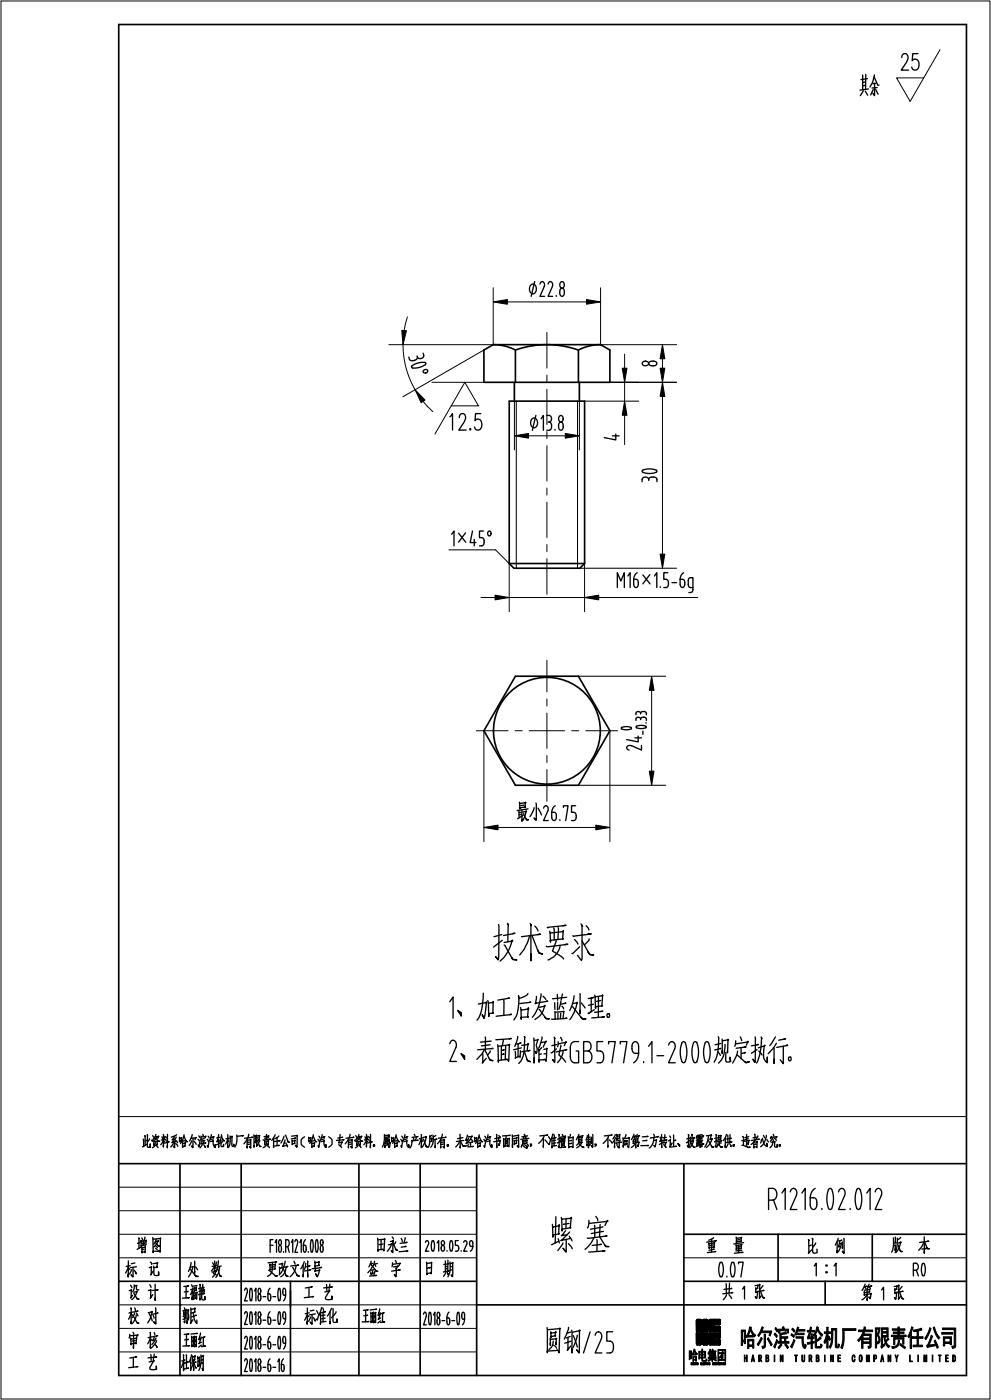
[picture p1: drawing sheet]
<svg xmlns="http://www.w3.org/2000/svg" width="210mm" height="297mm" viewBox="0 0 210 297" stroke-linecap="round" stroke-linejoin="round" font-family="sans-serif">
<g fill="none" stroke="#000" stroke-width=".28">
<path d="M182.7 15.9v3.1M182.9 19.3l-.7 1M183.2 17.4l-.5 .1M183.2 18.1l-.5 .1M183.3 19.3l.5 .9M183.4 15.7l-.1 3.2M183.7 16.7l-1.3 .2M184 18.9l-1.9 .2M185 19l-.6 1.1M185.1 16.3l.8 1.7h.3M185.2 15.9l-.4 1.5-.5 1M185.2 17.7v2.6l-.3-.5"/>
<path d="M185.4 18.9l.6 1.1M185.6 17.6l-.7 .1M185.8 18.5l-1.1 .2M191 12.2l.2-.7 .2-.1h.5a1.2 1.2 0 0 1 .1 1.8l-1.1 1.7h1.5M194.4 11.4h-1.1l-.1 1.5a.73 .73 0 0 1 .7-.4 .73 .73 0 0 1 .6 .5 1.16 1.16 0 0 1-.8 1.9l-.4-.2-.2-.5M113.2 59.7l-.7 3.1M118.7 59.8l.2-.1a.69 .69 0 0 1 .6 .7 .69 .69 0 0 1-.6 .6 .8 .8 0 0 1-.2-1.2zM86.6 75.7a.94 .94 0 0 0 .8 .8 .94 .94 0 0 0 1-.6v-.2M87.3 77.5a3.6 3.6 0 0 1 2.8-.6v.4a3.6 3.6 0 0 1-2.8 .6zM88.3 75.4l.1 .3M89.6 74.8l.2 .5a.74 .74 0 0 1-.6 .7 .74 .74 0 0 1-.8-.3M89.7 78.5a.56 .56 0 0 1 .9 .1 .52 .52 0 0 1-.4 .4 .52 .52 0 0 1-.6-.3z"/>
<path d="M112.5 60.3a.77 .77 0 0 1 .9 .1 .77 .77 0 0 1 .2 .8 .78 .78 0 0 1-.7 1.1 .78 .78 0 0 1-.8-1.1zM114.4 60.2l.1-.3 .4-.2a.7 .7 0 0 1 .4 1l-.9 2.1h.9M116.1 60.2l.3-.5h.2a.7 .7 0 0 1 .4 1l-.9 2.1h1M117.8 62.6v.2M118.7 61.2l.2-.1a.92 .92 0 0 1 .5 1.6l-.2 .1a.92 .92 0 0 1-.5-1.6zM136.2 76.7a.72 .72 0 0 1 .7-.2 .72 .72 0 0 1 .5 .6 .73 .73 0 0 1-.8 .4 .73 .73 0 0 1-.6-.6zM137.6 76.7l.5-.2a.76 .76 0 0 1 1 .6 1.12 1.12 0 0 1-1.7 0zM95.3 88.3l.5-.6v3.4M97.3 88.5l.1-.5a.75 .75 0 0 1 1.1-.1 .75 .75 0 0 1 0 1.1l-1.3 2.1h1.5M99.6 90.8l.1 .2-.1 .1-.1-.1zM101.8 87.7h-1.1l-.1 1.4a.73 .73 0 0 1 .7-.3 .73 .73 0 0 1 .6 .5 1.16 1.16 0 0 1-.8 1.8l-.4-.1-.2-.5M112.8 88.7a.77 .77 0 0 1 .8 .1 .77 .77 0 0 1 .3 .8 .78 .78 0 0 1-.8 1.1 .78 .78 0 0 1-.7-1.1z"/>
<path d="M113.5 88l-.7 3.2M114.6 88.7l.5-.7v3.2M115.8 88h.5a.74 .74 0 0 1 .5 .7 .74 .74 0 0 1-.5 .7M116.1 89.4h.2M116.3 89.4a1 1 0 0 1 0 1.8h-.5M117.6 91v.2M118.5 89.6l.2-.1a.92 .92 0 0 1 .4 1.5l-.2 .2a.92 .92 0 0 1-.4-1.6zM118.5 88.2l.2-.1a.69 .69 0 0 1 .6 .6 .69 .69 0 0 1-.6 .7 .8 .8 0 0 1-.2-1.2zM129.7 92.4h1.4M130.4 92v1.2l-2.4-.5M136 99.7l.2-.1a3.6 3.6 0 0 1 2.9 .1l-.1 .4-1.1 .2-1.7-.2zM95.7 113.2l.5-.7v3.2"/>
<path d="M97.1 113l1.5 1.9M98.6 112.9l-1.5 2M100.1 112.5l-.5 2.5h1.2M100.4 114.3v1.4M102.4 112.5h-.8v1.4a.93 .93 0 0 1 1 .6 .93 .93 0 0 1-.4 1.1l-.6 .1M103.4 112.7l.1-.1a.49 .49 0 0 1 .5 .5 .49 .49 0 0 1-.5 .4 .63 .63 0 0 1-.1-.8zM137.4 101.6a.74 .74 0 0 0-.7-.5 .74 .74 0 0 0-.7 .5v.5M137.4 101.6a1 1 0 0 1 1.7 0v.5M137.4 101.6v.2M130.8 124.5v-3.1l.7 1.7 .7-1.7v3.1M133 122.1l.5-.7v3.1M134.2 122.8h.5a.97 .97 0 0 1 .3 1.6l-.2 .1a.56 .56 0 0 1-.6-.7z"/>
<path d="M135 121.4a1.63 1.63 0 0 0-.8 1.4M136.2 121.8l1.5 1.9M137.6 121.8l-1.4 1.9M138.6 122.1l.5-.7v3.1M139.9 124.3v.2M141.5 121.4h-.9v1.4a.93 .93 0 0 1 1 .5 .93 .93 0 0 1-.3 1.2h-.7M142.3 123.5h1M144 122.8h.5a.97 .97 0 0 1 .4 1.6l-.2 .1a.57 .57 0 0 1-.7-.7zM144.8 121.4a1.63 1.63 0 0 0-.8 1.4M146.8 124.5h-.8l-.2-.4v-1.3l.2-.3 .8-.1v2.6l-.3 .5-.6 .1M131.6 154.3l.1-.2a2.46 2.46 0 0 1 2.1 .2v.1a2.23 2.23 0 0 1-2.2 0zM134.5 156.4h1.4"/>
<path d="M134.7 154a2.23 2.23 0 0 1 2.2 0l-.1 .2a2.46 2.46 0 0 1-2.1-.1zM135.2 156v1.2l-2.5-.5M135.7 152.3a.52 .52 0 0 0-.5-.3 .52 .52 0 0 0-.5 .3v.4M135.7 152.3a.65 .65 0 0 1 .7-.3 .65 .65 0 0 1 .5 .7M135.7 151.1a.52 .52 0 0 0-.5-.3 .52 .52 0 0 0-.5 .3v.4M135.7 151.1a.65 .65 0 0 1 .7-.3 .65 .65 0 0 1 .5 .7M135.7 151.1v.2M135.7 152.3v.2M135.9 158v1l-2.1-1a.57 .57 0 0 0-.8 0 .57 .57 0 0 0 0 .8l.3 .2M136.2 154.9v.7M136.8 153.2h.1M109.9 171.7v1.6"/>
<path d="M110 170l.1 1.4-.1-.2 1.3-.2v-1l.1 .1-1.3 .2M110.3 172.2h-.4M110.4 172.6l-.4 .1M110.5 171.6v2.4l.1-.4M110.7 172.1l.8-.2-.1-.1-.3 1.5-.4 .6M110.8 172.8l-1.2 .7M110.9 172.4l.6 1.3h.4h-.4l-.1-.2M111 170.6l-.7 .1M111.8 171.4l-2.3 .4M113.1 171.2l-.2 .7-.6 1.1M113.1 173.4l.4 .4 .1-.2M113.5 170.2v3.6l-.4-.4"/>
<path d="M114 171.3l.7 1.4M115.1 171.3l.1-.3 .4-.2a.7 .7 0 0 1 .4 1l-.9 2.1h1M116.9 172.1h.5a.97 .97 0 0 1 .3 1.6l-.2 .2a.57 .57 0 0 1-.6-.7zM117.6 170.8a1.61 1.61 0 0 0-.7 1.3M118.6 173.7v.2M119.3 171.1v-.3h1l-.5 3.1M121.9 170.8h-.8v1.3a.93 .93 0 0 1 1 .6 .93 .93 0 0 1-.4 1.1l-.6 .1M105.6 195.9v6.7l-.1 .8-.5-.7 .5 .6M106.3 198.1l-1.7 .4M106.4 199.3l-1.9 1.4M106.8 199.7l1.8-.3-.1-.2a8.3 8.3 0 0 1-2.6 4.5M107.5 195.7l.2 .3-.1 3.5"/>
<path d="M108.6 197.9l.5-.1-2.5 .5M112.2 198.4l-.5 1.4-.7 1.4-.9 1.2M112.3 195.7l.2 .4-.1-.2v7.7v-1.5M112.7 198.3l1.4 3.7 .8 .2-.7-.3-.3-.5M113.3 196.2l.7 1.1M114 198.1l.5-.1-4.1 .5M116.4 197.3l.2 2.4-.1-.4 2.9-.3h-.2l.1-1.8 .1 .2-2.8 .3M117.2 196.6l.2 .3v2.3M117.8 199.3l-.8 2.2 1.9 1.2 .5 .5M118.2 196.6v2.5M119.3 196.2l.6-.1-3.7 .4-.1 .1-.2-.1M121.7 199.1l.7 1"/>
<path d="M123.1 195.8l.3 .5-.1-.1v7l-.2 .4-.8-1.1M123.3 199.4l1.6 2.9 .9 .1-.8-.1-.4-.5M124.2 196.2l.5 .9M124.4 198l.9-.1-3.8 .5-.2-.1M124.8 199l-.1 .3-.9 1M95.3 212.3l.7-1v4.5M97 214.1l.7 .5v.7l-.7-1.2 .7 .8M101.3 212.8l1.8-.4-.1-.1-.2 2.5-.3 1-.4-.8 .4 .7 .1-.2M102.4 210.5a12.6 12.6 0 0 1-1.2 5.5l-.2 .2M102.8 219.7v2.7M103.3 212l.3 3.4-.1-.6 1-.1h-.1l.1-2.5v.2l-1 .2M106.7 211.9v3.3"/>
<path d="M106.8 200.3l1.8 3.1h.9l-.8-.1-.3-.4M107.6 211.6l.3-.1-2.5 .4M108 215h.3l-3.2 .4M109.7 219.7l-.7 2.1M110.2 213.5l.2 2.5-.1-.4 1.6-.1h-.2l.2-1.9 .1 .2-1.6 .3M111.1 219.7v.1a9 9 0 0 1-.9 5.2l-.3 .4M111.8 210.6a2.62 2.62 0 0 1-1.9 1l-.1-.6a7.7 7.7 0 0 1-1 5.1M112.2 212.4h.2l-2.4 .3M113.1 220v5.3v-1.1M113.6 211.2l-.2 1.5-.1-.1 2.7-.4h-.3M114.1 213.4l1.4-.2-.1-.2a3.8 3.8 0 0 1-2.1 3.1M114.2 213.9l1.5 2h.6l-.6-.1-.3-.2"/>
<path d="M114.6 210.6a8.4 8.4 0 0 1-1.8 5M114.8 219.7l-.3 1.6-.4 .8M115 211.1l.6 .7M117.4 219.8l.2 .3-.1-.1v5.1l-.4-.5 .4 .4M117.5 212.5v1.4M117.6 214.3v1.7M117.6 214.5l1.8-.2-.1 1.6M118 210.7l.1 1.3M118.1 212.4v1.6M118.2 214.8v1.1M118.7 200.4a3.9 3.9 0 0 1-2.6 3M118.7 219.8l.3 .8"/>
<path d="M118.8 214.7l-.1 1.2M118.8 212.1l-.4 1.8M119 213.2l.4 .6M119.1 210.6l-.2 1.3M119.6 212.7l.3-.1-1.2 .2M119.6 215.8h.5l-3.3 .2M119.7 200.2l.6-.1-4.3 .5-.3-.1M120 211.3l-3 .4M121.3 212.7l1-.2-.1-.1a8.3 8.3 0 0 1-1.5 3.7M121.3 213.3l2.1 2.7 .7-.1h-.7l-.4-.4M121.6 211l-.4 1.9-.5 1.3M122.8 200.6l-1.5 1.5h-.2"/>
<path d="M122.8 210.6v4.3l.1-.8M123.1 212.5l.8 1.1M124.6 211.6l1.2-.2-.6 .1v2.9l-.6 .4 1.3-.8M125.7 212.8l-1.1 .2M126 210.9l.1 2.8v-.3l1.5-.2-.1-.1 .1-2.3v.2l-1.5 .3M126.8 211.2l-.1 4.4M127.2 212l-.9 .2M127.4 214.3h.3l-1.8 .2M127.6 215.5h.4l-2.7 .2M128.7 214.8h.3l.1 .4-.1 .4h-.3l-.2-.4zM152.1 219.7l.1 .4a8.8 8.8 0 0 1-.9 5M156.8 219.7l.3 .8"/>
<path d="M159.9 219.7v5.4l-.5-.6 .5 .6M161.2 219.7l.2 .4-.1-.1a11.7 11.7 0 0 1-1 5.3M164.2 219.7l-1.2 1.9M95.3 221.2a.71 .71 0 0 1 .7-.7 .71 .71 0 0 1 .7 .8l-.1 .7-1.3 2.9h1.4M97.7 223.3l.7 .5v.7l-.7-1.2 .7 .7M102.2 223.2l-.1 2.1 .9-1M102.6 222.4l-.5 .9-1.1 1.2M102.7 222.5l1.1 2.2 .6 .1-.6-.2-.2-.2M103.8 221.4l-1.8 .2M103.8 222.7l-.5 .9M104 220.6l-2.2 .3M104.2 222.2h.2l-3.2 .3"/>
<path d="M105.4 221.4l.2 3.7-.1-.4 1.9-.2-.2 .1M105.5 221.7l2.5-.3-.1-.1-.2 3.6-.2-.4M106.2 221.7v2.9M106.6 220.3l-.2 1.3M106.6 223.4h.2l-.5 .1M106.6 222.5h.2l-.6 .1M107.1 221.6l-.1 3M107.9 220.2l.4-.1-3.3 .2M109.1 222.8v1.4l1.1-.4M109.8 221.2l-.1 2.8M110 221.1l.4-.1-1 .2M110.2 222.7l-.1 1.4"/>
<path d="M110.4 222.1l-1.6 .4M110.5 221.5l1.5-.2-.2-.2-.2 1.6M111.1 222.8l.6 2 .7 .2-.8-.5M111.9 222.7l.4-.1-1.8 .3M113.1 220.5l.8-.1 .1-.1-.4 1.1 .2 1.1-.2 .8-.3-.5 .3 .4M114.6 220.9l1.1-.3-.7 1.3M114.7 222l-.5 .7-.1-.3 .1 2.7-.1-.5h1.4h-.4M114.7 223.3l-.5 .1M115.2 222.4l.7-.2-.1-.1-.1 2.8-.2-.3M115.7 223.3h-.5M117.8 222.3l-1.1 .8M117.9 221.4l-1 .2"/>
<path d="M118.2 220.8l-.1 1M118.2 221.2l1.8-.3-.1-.1-.4 .8M118.8 221.5l-.4 2.1 .9 .8 .5 .7M119.3 222.7l-.2 .9-.6 1.1-.4 .5M119.7 222.5l.4-.1-2.3 .5M122.6 220.7h-.9a1.07 1.07 0 0 0-.9 1.3v2a1.16 1.16 0 0 0 .9 1.2h.9v-2.5h-.6M123.6 220.7h.9a1.06 1.06 0 0 1 .7 1 1.06 1.06 0 0 1-.7 1 1.32 1.32 0 0 1 .9 1.3 1.32 1.32 0 0 1-.9 1.2h-.9zM123.6 222.7h.9M127.7 220.7h-1.3v2h.7a1.46 1.46 0 0 1 .5 2.3l-.5 .2h-.7M128.9 221.2v-.5h1.4l-.7 4.5M131.4 221.2v-.5h1.4l-.7 4.5M135.3 223.2h-.7a1.46 1.46 0 0 1-.4-2.3 .74 .74 0 0 1 .8 0 .74 .74 0 0 1 .3 .8 3.9 3.9 0 0 1-.8 3.3l-.3 .2"/>
<path d="M136.3 225v.2M137.4 221.7l.7-1v4.5M139.1 223.7h1.5M141.6 221.5a.71 .71 0 0 1 .8-.8 .71 .71 0 0 1 .6 .9l-.1 .7-1.3 2.9h1.4M144.6 220.8h.4a4.9 4.9 0 0 1 0 4.4h-.4a4.9 4.9 0 0 1 0-4.4zM147.1 220.8h.4a4.9 4.9 0 0 1 0 4.4h-.4a4.9 4.9 0 0 1 0-4.4zM149.5 220.8h.4a4.9 4.9 0 0 1 0 4.4h-.4a4.9 4.9 0 0 1 0-4.4zM152.1 222.9l.5 .8M152.6 222.2h.1l-1.3 .3M152.7 221.1l-1.2 .3M153 220.2v3.1v-.6M153 220.6l1.3-.3h-.1l-.1 2.8v-.4"/>
<path d="M153.5 221.4a4.6 4.6 0 0 1-1.3 3.9M153.7 223l.1 2 .6 .1 .4-.2-.2-.9 .1 1M155.8 220.6l-.2 1.1M155.8 221.2l2.7-.4-.1-.1-.3 .8M156.1 223.6l1.9 1.6 .7-.2-.7 .1-.2-.1M156.2 222.7l-.1 .9-.9 1.7M156.9 222.2l.1 2.2M157.6 222l.4-.1-2.1 .2M157.7 223.1h.2l-.8 .1M160.3 221.4h.4l-1.5 .2M160.4 222.4l-1.2 .8M160.6 222.1l1.5-.5-.1-.1a4.3 4.3 0 0 0 .2 3.5l.3 .2v-1.2v1.2"/>
<path d="M160.7 222.7l.7 .9M164 222v3.4v-.9M164.4 221.1l-.5 1-1.2 1.2M165.9 221.7v3.7l-.6-.8M166 220.2h.4l-1.5 .2M166.6 221.5h.3l-2.4 .5M167.1 224h.4l.1 .4-.1 .4h-.4l-.1-.4zM30.3 241.4l.1 1.5M30.7 240.7v2M31.1 242.5l-.9 .5M31.1 241.7l-.4 .1M31.2 240.5v2.4l.2 .3 .5-.1-.1-.7v.7"/>
<path d="M31.7 241.3l-.5 .7M32.3 240.7l.2 .3M32.6 241.8v.9v-.2M32.6 242l.7-.2-.1 .9 .1-.2M32.6 241.1l-.4 .7-.1-.2M32.9 240.9l.7-.1-.2 .4M32.9 242.1a.96 .96 0 0 1-.6 1.1M33 242.7l.5 .5M33 240.4l-.3 1M33.1 241.2l.4 .7h.3l-.3-.2M33.2 240.9l-.3 .6-.5 .4M34.3 240.9l.1 .4"/>
<path d="M34.6 241.6l-.6 1M34.6 240.4v2.7v-.4M34.6 241.7l.3 .3M34.9 240.8l-.2 .7M35 241.5l-.8 .1M35.1 241.4l.1 .4M35.1 240.8l.1 .4M35.5 240.4v2.8v-.4M35.7 242h.1l-1 .3M36.7 242.3l-.5 .8M37 240.8l-.5 .8 .6-.2M37 242v1.2l-.3-.3 .3 .3"/>
<path d="M37.2 241.6l.4 .6M37.2 242.3l.5 .6M37.3 241l-.9 1.1 1-.2M37.4 240.5l-1.1 .5M38 241v1v-.2l.4-.1 .1-.6-.5 .1M38.6 242.1l.1 1.1v-.2l.5-.1 .1-.8-.6 .2M39 240.8l.5 1.1h.2l-.3-.2M39 240.5l-.4 1.2-.4 .6M39.2 241.7l-.5 .1M40.5 241.2l1-.2-.2 .5M40.6 241.8l-.5 .9M40.7 240.4l-.6 1.4"/>
<path d="M40.9 241.2l-.1 2-.2-.3 .2 .3M41.1 241.9l.4 .6M41.9 241.4l.3 .4M42.1 240.7l.2 .4M42.4 241.6l-.3 1.4-.1-.4M42.6 240.8l-.1 .6M42.6 240.9l1-.1-.2 .4M42.7 241.3l.1 1M42.8 242.5l-.4 .7M42.9 240.4l.2 .4M43.2 242.6l.3 .6-.1-.3M43.2 241.8l-.1 .5"/>
<path d="M43.3 241.2l-.6 .3M43.3 241.7h.1l-.6 .1M43.5 242.2h.1l-1.2 .2M43.9 241.4l.2 .4M44.1 240.8l.2 .4M44.3 241.6l-.2 1.6-.2-.4M44.5 241.9l.7-.2v1l.4 .5v-.6v.5M44.8 240.5l-.4 1.2M45.1 241l.3-.1-.7 .2M45.2 241.3l-.6 .2M46.3 240.5l-.4 1.5 .6-.2M46.3 241.4v1.8v-.4"/>
<path d="M46.6 242.3l-.8 .3M46.6 241l-.7 .1M46.8 241.6v1.2l.2 .2h.3v-.5v.4M46.9 240.5l-.4 1.5M46.9 240.8l.4 .9 .3 .1-.4-.3M47.2 241.8l-.4 .5M48.2 240.5v2.6v-.3M48.2 241.6l.3 .4M48.2 241.5l-.4 1M48.6 241.2l-.7 .1M48.7 240.7v1.8l-.3 .7M48.8 240.9l.4-.1-.1 1.8 .1 .3h.3v-.4v.4"/>
<path d="M50.1 240.5a3.8 3.8 0 0 1-.4 2.6M51.5 240.7l-1.3 .1M52.3 241.5v1.8v-.3M52.4 241.6l.7-.1v1.8l-.3-.3 .3 .2M52.7 240.4a3.7 3.7 0 0 1-1 2M52.9 242.5h-.5M52.9 242l-.5 .1M53.3 241.1l.2-.1-1.7 .2M53.8 240.5v2.6v-.4M53.8 240.8l.4-.1-.2 .5 .1 1-.2-.2 .2 .1M54.4 240.5l-.1 2.4 .3-.4M54.4 240.7h.6l-.1 .9-.5 .1"/>
<path d="M54.5 241.7l.5 1.2 .3 .1-.4-.2M54.7 241.1l-.3 .1M55 241.7l-.3 .5M56 241.7l.1 .9v-.2M56.1 241.9l.8-.2-.1 1v-.4M56.4 242l-.1 .7-.6 .5M56.4 240.4v1.1M56.5 242.7l.6 .5M56.8 240.8h.2l-1.1 .1M56.9 241.1l-.8 .1M57.1 241.4h.2l-1.6 .2M57.9 241.1l.1 2.1-.1-.5"/>
<path d="M58.3 240.5l-.7 1.2M58.7 241.1v1.7M59 242.8l.2-.1-1 .2M59.1 240.7l-.9 .6M59.1 241.8l.2-.1-1.2 .2M60.1 240.8l-.6 1.4M60.4 241.6l-.5 1.3 .9-.2M60.4 240.5l.7 1.6h.2l-.3-.2M60.5 242.2l.4 .8-.1-.2M61.7 240.8l1.3-.2-.1 2.5-.3-.4 .3 .3M61.8 241.6l.1 1v-.2l.6-.1v-.7v.1l-.6 .1M62.4 241.2h.3l-1 .2"/>
<path d="M64.5 240.9l-.7 .7v.8l.7 .7M65.4 241v1v-.2l.4-.1v-.6l-.4 .1M66 242.1l.1 1.1v-.2l.5-.1v-.8l-.6 .2M66.3 240.8l.5 1.1h.3l-.4-.2M66.4 240.5l-.4 1.2-.4 .6M66.6 241.7l-.5 .1M67.4 241.4l.2 .4M67.5 240.8l.3 .4M67.8 241.6l-.3 1.6-.1-.4M68 241.9l.6-.2 .1 1 .3 .5v-.6v.5M68.2 240.5l-.4 1.2M68.6 241l.2-.1-.7 .2"/>
<path d="M68.7 241.3l-.6 .2M69.6 240.9l.7 .7v.8l-.7 .7M71.7 242.6l.7 .6M72 240.4l-.3 1.8 .8-.2-.4 .9M72.4 241.1l.2-.1-1 .2M72.7 241.5h.2l-1.6 .2M73.8 241.5v1.8v-.3M73.8 241.6l.8-.1v1.8l-.3-.3 .3 .2M74.1 240.4a3.7 3.7 0 0 1-1 2M74.4 242.5h-.6M74.4 242l-.6 .1M74.7 241.1l.3-.1-1.7 .2"/>
<path d="M75.3 240.7l.2 .3M75.6 241.8v.9v-.2M75.6 242l.7-.2v.9v-.2M75.6 241.1l-.4 .7-.1-.2M75.9 240.9l.7-.1-.2 .4M75.9 242.1a.96 .96 0 0 1-.6 1.1M76 242.7l.5 .5M76 240.4l-.3 1M76.1 241.2l.4 .7h.3l-.3-.2M76.2 240.9l-.3 .6-.5 .4M77.3 240.9l.1 .4M77.6 241.6l-.5 1"/>
<path d="M77.6 240.4v2.7v-.4M77.6 241.7l.3 .3M77.9 240.8l-.2 .7M78 241.5l-.8 .1M78.1 241.4l.1 .4M78.1 240.8l.1 .4M78.5 240.4v2.8v-.4M78.7 242h.1l-.9 .3M79.1 242.6h.2v.4h-.2zM81.4 240.4v1.5l-.4 1.2M81.5 240.7l1-.2v.4l-1.1 .1M81.5 242.1v1.1v-.3"/>
<path d="M81.5 242.3l1.1-.2-.1 1.1-.2-.3 .2 .2M81.6 241.4l.1 .7v-.1l.7-.1v-.4l-.7 .1M82 241.3v1.3M82.3 242.4v.3M82.3 242.6l-.6 .1M82.5 241.1l-.9 .2M82.9 241l.1 1v-.2l.4-.1v-.6l-.5 .1M83.6 242.1v1.1v-.2l.5-.1 .1-.8-.6 .2M83.9 240.8l.5 1.1h.2l-.3-.2M83.9 240.5l-.3 1.2-.5 .6M84.1 241.7l-.5 .1M84.9 241.4l.2 .4"/>
<path d="M85.1 240.8l.2 .4M85.3 241.6l-.2 1.6-.2-.4M85.5 241.9l.7-.2v1l.4 .5v-.6v.5M85.8 240.5l-.4 1.2M86.1 241l.3-.1-.7 .2M86.2 241.3l-.6 .2M87.6 241.1l.1 .5M87.7 240.4l.2 .4M88.1 241l-.1 .7M88.4 240.9h.1l-1.2 .1M88.5 241.6h.1l-1.3 .2-.1-.3a2.08 2.08 0 0 1-.4 1.8M89.2 240.4l.1 2.8v-.5"/>
<path d="M89.3 241.6l.2 .3M89.3 241.2l-.6 1.4M89.5 241.1l-.7 .2M89.6 241.4l.7 1.6 .3 .1-.3-.1-.1-.3M89.6 241.1l.7-.2-.3 1.3-.6 .9M91.1 241.4l.4-.3v.7l-.4 .1M91.5 240.5l-.5 .4v-.2v.2a4 4 0 0 1-.3 2.2M92.2 241.5v1.7v-.3M92.3 240.6l-.5 .3v-.2l-.1 1.6-.5 .8M92.4 241.4h.1l-.7 .1M93.3 241.5v1.8v-.3M93.4 241.6l.7-.1v1.8l-.3-.3 .3 .2"/>
<path d="M93.7 240.4a3.8 3.8 0 0 1-1 2M94 242.5h-.6M94 242l-.6 .1M94.3 241.1l.2-.1-1.7 .2M94.7 242.6h.2v.4h-.2zM97.4 241.8l-.9 1.3M97.4 240.4l.1 2.9v-.3M97.5 241.8l.6 1.1h.3l-.4-.2M98 241.1l-1.1 .2M98.2 241.7l-1.5 .2M99 240.5l-.4 1.2 .5-.2M99.2 241.2l-.5 1.1 .5-.1"/>
<path d="M99.3 242.6l-.7 .3M99.3 240.9l.7-.1v-.1l-.8 1.3M99.7 242.2v.8M99.7 241.4l.5 .5M99.9 242.1h.1l-.7 .1M100.1 243h.2h-1.2M100.5 241l.1 1-.1-.2 .4-.1 .1-.6-.5 .1M101.1 242.1l.1 1.1v-.2l.5-.1 .1-.8-.6 .2M101.5 240.8l.5 1.1h.2l-.3-.2M101.5 240.5l-.4 1.2-.4 .6M101.7 241.7l-.5 .1M102.5 241.4l.2 .4"/>
<path d="M102.7 240.8l.2 .4M102.9 241.6l-.2 1.6-.2-.4M103.1 241.9l.7-.2v1l.4 .5v-.6l-.1 .5M103.4 240.5l-.4 1.2M103.7 241l.2-.1-.7 .2M103.8 241.3l-.6 .2M104.6 242l1.4-.4-.3 1.1-.2-.3 .2 .3M104.8 241.3l.9-.2-.1 .7M105.2 240.4v2.8v-.4M105.6 240.6l.4 .5-.1-.2M106.6 241.3l.1 1.8v-.2l.9-.1h-.1M106.7 241.4l1.2-.1-.1 1.7-.1-.2"/>
<path d="M107 241.4v1.5M107.2 240.7l-.1 .7M107.2 242.3h-.1M107.2 241.8l-.2 .1M107.5 241.4l-.1 1.4M107.9 240.6h.2l-1.7 .1M108.5 240.5l.1 2.7v-.6M108.5 240.8l1.4-.2-.1 2.6-.3-.4 .3 .3v-.2M108.9 241.6l.1 1-.1-.2 .5-.1 .1-.7-.6 .1M109.5 241.1h.1l-.8 .2M110.5 242.6l-.1 .5 .1-.2M110.7 241.6v.8l.9-.1v-.7l-.9 .1"/>
<path d="M110.7 242.6l.4 .5 .5 .2v-.5v.5M110.9 241l.1 .3-.1-.2M111 240.4l.1 .3v-.1M111.1 242.5l.2 .3M111.4 241v-.1l-.1 .4M111.4 242h-.7M111.6 242.5l.3 .4M111.8 240.7l-1.3 .2M112 241.2l-1.7 .2M112.6 242.6h-.3v-.2h.3v.4l-.3 .2M115.1 241.2v1.9v-.3M115.2 240.7l-.4 .9-.7 .7"/>
<path d="M115.4 241.6l.6 .7M115.8 240.6l.2-.1-1.7 .2M116.2 240.9l.2 .4M116.7 241.3l-.4 1.3-.1-.2M116.9 241.2v2.1v-.2M117 241.2l.8-.1-.4 .1v1.6M117 259.5l.1 2.7v-.5l1.4-.2h-.2l.1-2 .1 .2-1.4 .3M117.1 240.3l-.4 1.4M117.3 240.4l.1 .5M117.7 241.6l-.6 .1M117.7 242.2l-.6 .1M117.7 257.8l-.1 5.7"/>
<path d="M117.9 242.8l-.9 .1M118.4 240.4v2.8l-.2-.3 .2 .2M118.7 241.3l-.6 .1M118.7 241.7l-.6 .5M118.8 241.2v.9l.9-.3v-.8l-.9 .3M118.9 258l.2 2.9-.1-.4 1.9-.3h-.1l.2-2.2 .1 .2-2.1 .2M118.9 242.2v.7l.6-.1v-.7l-.6 .2M119 241.4l.1 .4 .3-.1v-.4l-.3 .2M119.1 240.4l.1 .4M119.3 242.5l-.4 .1M119.6 243.1h.2l-1.2 .1M119.7 240.8h.1l-1.1 .2"/>
<path d="M119.9 258.4v2M120.4 240.9l.1 2.3-.1-.1 .8-.1h-.1M120.4 241.2l1-.2v-.1v2.3l-.1-.2M120.5 259.3l-1.2 .2M120.8 240.4l-.1 .7M120.9 242.3h.2l-.6 .1M120.9 241.7h.2l-.6 .1M122.5 241v.9l.8-.2-.1-.8-.7 .2M122.6 240.4l-.5 1.1M122.6 242.4l.8 .7h.3l-.4-.1M122.7 242.2l.6-.1-.6 .8-.6 .3M122.7 241.9l-.6 .8"/>
<path d="M123.1 241.4l-.5 .1M123.4 240.7h.1l-1 .2M124.3 241.8v1v-.2M124.3 242l.7-.2-.1 .9-.1-.2 .1 .2M124.4 240.6l-.2 .8M124.7 240.4v2.8v-.3M124.7 258.6l-.2 1.6M124.8 259.3l4-.5-.1-.2-.6 1.1M125 241.5l.1-.1-1 .2M125 241l-.6 .1M125.2 241l.1 1.4v-.4M125.5 240.4v2.7l-.2-.3 .2 .3"/>
<path d="M125.9 259.7l.1 2.5-.2 .1a6.1 6.1 0 0 1-1.9 2.5M126.2 257.8l.4 .5v.4M126.2 242.6h-.2v-.2h.2v.4l-.2 .2M127.1 259.5l-.1 2.5 1.3 2.2h.7l-.6-.1-.3-.2M127.7 260l-2.6 .5M128.8 241.2l-.1 1.9 .1-.3M128.9 240.7l-.5 .9-.6 .7M129.1 241.6l.5 .7M129.4 240.6l.3-.1-1.7 .2M130.2 241.6v1.6v-.3M130.3 240.4l-.5 1M130.4 241.1l-.7 1.1"/>
<path d="M130.6 240.4l.1 1.1-.1-.2h.7v-.9l-.7 .2M130.6 242.3l.1 .5M131.1 240.9h-.4M131.1 241.8v1.5l-.3-.4 .3 .3M131.4 241.6l-.9 .2M131.4 242.1h.2l-1.2 .1M131.9 241.1l.1 2v-.4M132 241.3l1.3-.2-.2 2.1-.2-.3 .2 .2M132.3 241.7l.1 1v-.2h.5l-.1-.1 .1-.7-.5 .1M132.6 240.4l-.3 .9M134.1 241.5l1-.2v.4l-1 .2v-.1v.5l1.2-.3-.1 .9-.3-.3 .3 .3M134.3 240.9l.1 .3"/>
<path d="M134.3 240.4l-.6 1.1M134.5 240.8h.2l-.6 .1M134.6 241.4l.1 1.9-.1-.3M134.6 242.2l-.3 .5-.6 .5M135 240.8l.2 .3M135 240.4l-.4 .8M135.3 240.7h.2l-.7 .2M136.9 241.7h.1l-.9 .1M137 240.8h.3l-1.3 .1M137.1 242.8h.3h-1.7M138.5 241.7l.6-.1-.4 1.5-.2-.4M138.5 240.4l.1 .4"/>
<path d="M138.5 241.1l-.3 1.3-.3 .6-.4 .3M139.2 240.9h.3l-1.8 .3M140.1 240.4l-.3 1.5 .6-.2M140.2 241.4v1.8l-.1-.3M140.3 241l-.5 .1M140.4 242.1l-.7 .4M140.6 242.6l.4 .6-.1-.3M140.8 240.5l-.2 1.7 .6-.1-.4 .7M141.1 241.6l.2-.1-.8 .2M141.2 241l-.7 .1M141.6 241.8l.4-.2v-.1l-.1 1.6 .5-.9M141.8 240.7l.2 .4"/>
<path d="M142.6 240.5l.1 2.5M142.9 241.7l.3-.1-.5 .1M143.1 242.9h.2l-1.2 .2M143.6 242.4l.4 .2v.4l-.4-.6 .3 .3M145.8 240.4l.1 .2-.1 2.6-.2-.4 .2 .2M146.1 241.7l-.7 .4M146.1 241.2l-.6 .2M146.2 241v1.1l-.3 1M146.2 241.3l.8-.3-.1 .4M146.3 242.1l.6 1 .3 .1-.4-.2M146.4 241.9l.5-.1-.4 1-.4 .4M146.5 240.4l.1 .1v1.3"/>
<path d="M147.5 242.2l.1 .7M147.5 240.7v.5M147.5 240.9l1.5-.3-.1 .4M147.6 241.6l.1 .5M147.6 241.7l.5-.1-.1 .3-.3 .1M147.8 242v.8M148 241.1l-.4 .1M148 241.3l-.3 .1M148.1 242.7l-.7 .3M148.1 242.3h-.3M148.2 240.6v.8v-.2M148.3 242.5v.7l.4-.3v-.5l-.4 .2"/>
<path d="M148.3 241.7h.5l-.8 .9M148.4 241.9l.5 .5h.2l-.3-.1M148.4 241.4l-.3 .7M148.7 241l-.3 .1M148.7 240.5l-1 .1M148.7 241.2l-.3 .1M149.6 240.7l1.1-.1v-.1l-.3 .9h.5l-.6 1.1-.7 .7M150 241.6l.8 1.5h.4h-.3l-.2-.2M150 240.8l-.2 1.3-.5 1M151.7 240.5l-.1 2.6-.1-.2 .1 .1M152 241.6l-.7 .4M152 241.1l-.6 .2"/>
<path d="M152.1 242.5l.7 .6h.2l-.4-.1M152.1 242.1l-.3 1.1M152.2 240.6v1l.5-.2v-.8l-.5 .1M152.4 241.9v.8M152.5 241.1h-.3M152.7 241.8l.2-.1-.9 .2M152.8 242.2l-.4 .1M153.6 241.1v2.1v-.5M153.9 240.4l-.7 1.3M154.1 240.5l.1 1.6M154.2 242.4l-.4 .8M154.5 242.3l.4 .7-.1-.2"/>
<path d="M154.6 240.5v1.5M154.7 241.3l.2-.1-1 .2M154.8 242h.2l-1.2 .1M155.3 242.6h.2v.4h-.2zM157.1 241.7l.5-.1-.2 .4v.7M157.1 242.7l1.5 .5 .3-.1h-.6M157.3 240.8l.2 .4-.1-.2M157.7 241.9l1-.3-.2 .9-.2-.3 .2 .2M158.1 240.4v2.4v-.3M158.5 241.3l-.7 .2M158.6 240.9l-.8 .2M159.6 242l.1 1.3v-.2l.5-.1 .1 .2 .1-1.3v.1l-.8 .1"/>
<path d="M159.8 240.4l.1 1.1M160 242.5h.2l-.5 .1M160.2 241l-.7 .1M160.5 240.7l-.3 .7-1.1 1.2M160.7 241.4h.1l-1.7 .3M161.3 241.5l-.2 .7M161.5 241.2a1.45 1.45 0 0 0 1 1.7l-.1-.6 .1 .6M161.7 240.6l.2 .5M162.3 240.6l-.1 .8a2.72 2.72 0 0 1-1.1 1.6M162.4 241.5l.3 .5M162.8 254.3h.9a1.32 1.32 0 0 0 .9-1.2 1.32 1.32 0 0 0-.9-1.3h-.9v4.5M163.3 242.1l.8-.2v1.1h.5v-.5v.5"/>
<path d="M163.3 240.8l-.1 .5 .1-.3 1.2-.2-.1 .4M163.7 241.1l-.6 .8M163.8 240.4l.1 .4M163.8 241.5l-.3 1.2-.4 .5M163.8 254.3l.8 2M164 241.2l.4 .5M165.1 242.6h.1v.4h-.1zM165.6 252.8l.7-1v4.5M167.4 252.6a.71 .71 0 0 1 .7-.8 .71 .71 0 0 1 .7 .9l-.1 .7-1.3 2.9h1.4M169.8 252.8l.7-1v4.5M171.6 253.8h.7a.76 .76 0 0 1 .7 1 1.04 1.04 0 0 1-.8 1.5 .97 .97 0 0 1-.6-1zM172.7 251.8a2.24 2.24 0 0 0-1.1 2"/>
<path d="M174.1 256.1v.2M175.6 251.9h.4a4.9 4.9 0 0 1 0 4.4h-.4a4.9 4.9 0 0 1 0-4.4zM177.6 252.6a.71 .71 0 0 1 .8-.8 .71 .71 0 0 1 .6 .9l-.1 .7-1.3 2.9h1.4M180.1 256.1v.2M181.6 251.9h.4a4.9 4.9 0 0 1 0 4.4h-.4a4.9 4.9 0 0 1 0-4.4zM183.6 252.8l.7-1v4.5M185.4 252.6a.71 .71 0 0 1 .7-.8 .71 .71 0 0 1 .7 .9l-.1 .7-1.3 2.9h1.4M27.2 267.2l-.1 3.4v-.5M27.2 268.4l-.6 1.4M27.2 268.7l.3 .4M27.4 273.5l.5-.1-.1-.1-.1 1.8 .4-.6M27.6 268.2l-.9 .2"/>
<path d="M27.7 272.3l.2 .6M27.7 277.2l.1 3.3v-.4M27.8 278.3l-.6 1.3M27.8 278.4l.3 .4M27.9 269.1l-.5 .9M28.1 278.1l-.8 .2M28.1 268.6v2l-.3-.4 .3 .4M28.3 279l.8 1.4h.3l-.4-.2M28.3 274.1l.8 1.2h.4l-.5-.2M28.3 273.8l.8-.1-.6 1.1-.6 .6M28.4 272.3v.8l-.3 .7M28.4 269.2l.5 .8-.2-.4"/>
<path d="M28.5 272.5l.5-.1a.65 .65 0 0 0 .1 1l.3-.1M28.5 278.2l-.4 1M28.5 277.2l.2 .5M28.6 267.6l-.8 .2M28.8 278.7a2.98 2.98 0 0 1-.9 1.8M28.9 278.2l.3 .6M28.9 268.4l-1.3 .2M29.1 277.9l.1-.1-1 .2M29.4 262.3v2.3M29.7 263.3l-.6 .2M29.8 264.3l-.8 .5M29.8 262.8l.1 1.3v-.1l1-.2 .1-1v.1l-1.1 .2"/>
<path d="M30 262.3l.2 .5M30 264.2l.1 1.3-.1-.1 .6-.1 .1 .2 .1-1.3v.1l-.7 .1M30.1 263.3l.1 .3M30.4 263.1v.8M30.5 264.7l-.4 .1M30.7 262.2l-.2 .8M30.7 263.2l-.2 .4M31.4 278.2l.8-.3a4.6 4.6 0 0 1-.9 2.4M31.4 273.5l.6-.1-.2 1.7 .6-.7M31.6 278.4l.6 1.6M31.6 268.6l.5-.1v-.1l-.2 1.8 .5-.8M31.7 272.2l.3 .6"/>
<path d="M31.8 267.4l.3 .5v-.2M32.4 262.3v3.2v-.3h1.4h-.3M32.4 262.6l1.7-.2-.2 3-.1-.2M32.4 278.7l.2 .6M32.5 267.8l.9-.2-.2 1h.2h-.8M32.5 268.3l.1 1.8 .5 .2 .5-.1v-.7v.7M32.8 272.2l.1 3.4v-.5M32.9 263.4l.7 .7h.2l-.3-.1M32.9 264.5l.4 .4M33 277.1v3.5l-.5-.5 .5 .4M33 263.1l.6-.1-1.1 1.3M33 264.1l.3 .3"/>
<path d="M33.1 262.6l-.5 1.1M33.3 273.4l.2-.1-1.3 .2M33.3 278.3l.2-.1-1.2 .3M38.8 279l.5-.2-.2 .5v-.2v1.2l-.2-.2M38.9 278v.7v-.2h.5M39 277.1l.2 .4M39.3 277.6h.2l-.8 .2M39.3 277.9v.6v-.5l-.4 .1M39.4 272.6v2.5M39.4 279.3l-.6 .3M39.6 277.5v3v-.5M39.6 277.7l.4-.1-.2 .7 .2 .8-.1 .6-.2-.4 .2 .3"/>
<path d="M39.7 273.7h.2l-.9 .1M39.8 272.5h.2l-1.1 .1M39.9 275h.2l-1.4 .1M40.3 268.5l.6-.1-.5 1.4-.5 .8M40.3 268.9l1.2 1.6h.5h-.4l-.3-.2M40.4 273.3l.5-.1-.6 1.2M40.4 277.2v3.1l-.1 .2 .6-.8M40.5 277.5l.8-.2v-.1v.9l-.8 .2M40.5 267.6l-.6 1.8M40.6 272.3l.1 .5M40.7 273.6v1.8v-.5M40.7 273.7l.2 .3"/>
<path d="M40.9 278.2l.1 .7-.4 .2M41 273.8v1.6v-.2l.6-.1-.2 .1M41 274l.8-.1-.2 1.4v-.1M41.1 272.9v.8v-.2l.5-.1v-.5l-.5 .1M41.2 267.3v2.6v-.5M41.3 274v1.1M41.4 268.5l.5 .6M41.5 274.5l-.4 .1M41.6 278.8l-.6 .1a2.28 2.28 0 0 0 .7 1.6v-.7M41.6 272.5h.1l-.7 .1M42.4 272.2v3.3v-.3M42.5 273.5l-.4 .2"/>
<path d="M42.6 274.2l-.6 .2M42.6 272.9l-.5 .2M42.7 273.4v1.6a.42 .42 0 0 0 .2 .5 .42 .42 0 0 0 .5-.1v-.6v.6M42.8 273.5l.5-.1v-.1v.9h-.6M42.8 272.9l.4-.2-.2 .8M43 272.2l-.4 1.3M43 273.5v.7M44.9 269.6l.9-.2v-.2l-.4 1-.4 .5M45 267.6l.3 .5M45.4 269.1l-.2 .8 .7 .3M45.4 267.2l.1 1.8v-.4M45.5 268.4l-.7 1"/>
<path d="M45.5 268.4l.3 .3M45.8 267.4l-.1 .8M46 268.2l-1.1 .2M46.1 268.8l.5 1.7h.3l-.4-.2M46.2 267.2l-.3 2M46.5 268.5a3.3 3.3 0 0 1-.8 2.2M46.9 268.3l-.8 .2M51.8 273.4l.2-.4h.2l.2 .7-.6 2h.6M51.8 278.4l.3-.4 .2 .2 .1 .5-.6 2h.6M53.1 273l.2 .1 .2 1.2-.3 1.4-.2-.2-.1-1.2zM53.1 278l.2 .1 .2 1.2-.3 1.4-.2-.2-.1-1.2zM53.9 273.6l.3-.6v2.7"/>
<path d="M53.9 278.6l.3-.6v2.7M54.8 274.3l.1-.1a.9 .9 0 0 1 0 1.5l-.2-.6zM54.8 279.3l.1-.1a.9 .9 0 0 1 0 1.5l-.2-.6zM54.8 273a.59 .59 0 0 1 .5 .6 .59 .59 0 0 1-.5 .6l-.1-.5zM54.8 278a.59 .59 0 0 1 .5 .6 .59 .59 0 0 1-.5 .5l-.1-.4zM55.7 274.8h.6M55.7 279.8h.6M56.7 274.2h.3a.98 .98 0 0 1 0 1.5l-.2-.3zM56.7 279.2h.3a.98 .98 0 0 1 0 1.5l-.2-.4zM56.9 269.2l1.4 1.2 .5-.1h-.6M57.1 267.9l.1 1.2 1.1-.2h-.1l.1-1.1v.2l-1.1 .1M57.2 273l-.3 .5-.2 .7"/>
<path d="M57.2 278l-.3 .4-.2 .8M57.2 263.9h.6M57.7 267.6v.8a1.79 1.79 0 0 1-1 2.1M57.8 274.8h.6M57.8 279.8h.6M57.8 262.7h-.6v2.7M58.1 268.4l-.7 .1M58.3 263.3l.3-.6v2.7M58.4 267.4h.2l-1.8 .2M59.1 273l.2 .1 .1 1.2-.2 1.4-.2-.2-.2-1.2zM59.1 278l.2 .1 .1 1.2-.2 1.4-.2-.2-.2-1.2zM59.1 267.9l.8-.1-.1-.1v1l-.6 .1v-.3v1.6"/>
<path d="M59.1 264l.1-.1a.9 .9 0 0 1 0 1.5l-.2-.6zM59.2 262.7a.59 .59 0 0 1 .4 .6 .59 .59 0 0 1-.4 .6l-.2-.5zM59.8 269.4l-.7 .8M60 268.9l.7 1.6h.3l-.4-.3M60.1 265.2v.2M60.4 267.3l-.6 1.9M60.5 274.5h-.3a.98 .98 0 0 1 .1-1.5 2.77 2.77 0 0 1-.3 2.7M60.5 279.5h-.3a.98 .98 0 0 1 .1-1.5 2.77 2.77 0 0 1-.3 2.7M60.5 264.2h.4a.93 .93 0 0 0 0-1.5h-.4v2.7M60.6 268.5a2.26 2.26 0 0 1-1.2 2.1M60.7 268.4h.3l-.9 .2M61 264.2l.3 1.2"/>
<path d="M61.7 263.3l.3-.6v2.7M62 268.6l1 1.7 .4 .1-.5-.2M62.3 267.3l.2 .6M62.5 263.1l.1-.3 .4 .1v.7l-.5 1.8h.6M62.7 268.2a3.3 3.3 0 0 1-1.3 2.4M63 268.1h.2l-1.7 .2M63.5 263.3l.3-.6v2.7M64.2 268.1v2.5v-.5M64.3 263.9h.3a.98 .98 0 0 1-.1 1.5l-.2-.3zM64.4 267.4l-.7 1.5M64.7 262.7l-.3 .5-.1 .7M64.8 267.7l-.3 1.3"/>
<path d="M65.1 277.2l-.1 3.4 .1-.5M65.1 278.4l-.6 1.4M65.1 267.2l.1 3.4v-.6M65.1 278.7l.3 .4M65.3 265.2v.2M65.4 272.9v2M65.4 268.3l.3-.1-.9 .3M65.5 278.2l-.8 .2M65.6 269.1h.2l-1.3 .3M65.8 279.1l-.4 .9M66 272.7h.2l-1.5 .3M66 262.7l.2 .1 .2 1.2-.3 1.4-.2-.2-.2-1.2z"/>
<path d="M66 278.6l.1 2-.4-.4 .4 .4M66.2 274.8h.2l-1.9 .2M66.4 279.2l.4 .8-.2-.4M66.5 277.6l-.8 .2M66.7 267.2v1.3v-.2l1-.1h-.2l.1-.8-.9 .2M66.8 278.5l-1.3 .1M66.9 268.8l-.2 .7v-.1l1-.2v-.1l-.5 1.5-.4-.7 .4 .6M67 262.7l.2 .1 .2 1.2-.2 1.4-.3-.2-.1-1.2zM67 277.8l.3 .5M67.6 278.3l-.4 1.5-.2-.2M67.8 268.6h.3l-2 .3M67.9 278.1v2.5v-.2"/>
<path d="M68 264l.1-.1a.9 .9 0 0 1 0 1.5l-.3-.6zM68 278.2l.9-.2-.5 .1v2M68 262.7a.59 .59 0 0 1 .4 .6 .59 .59 0 0 1-.4 .6l-.1-.5zM68.1 277.1l-.5 1.6M68.4 277.1l.1 .7M68.8 273.8l1.1-.3-.9 1.3a.43 .43 0 0 0 0 .6 .43 .43 0 0 0 .6 0l.7-.1v-.7v.7M68.8 278.7l-.7 .1M68.9 279.3l-.8 .2M69.1 272.2l.1 1.3M69.9 272.1l-.2 1.2M69.9 278v2.5v-.4M70.1 272.8l.3-.1-1.8 .2"/>
<path d="M70.2 277.3l-.9 1.6M70.5 277.3l.1 2.8 .2 .2 .6-.1v-.7v.7M71.2 278l-.4 .7-.6 .6M77.4 277.7v2.4M77.7 278.8l.2-.1-.8 .1M77.8 277.6h.2l-1 .1M78.5 269.6l.1 .5v-.2M78.5 278.1l.1 2.2v-.3M78.6 267.9l.1 .4M78.6 278.3h.4l-.1-.1v2l-.1-.2 .1 .2M78.6 267.3l-.5 1.2M78.7 278.9l.1 .3"/>
<path d="M78.9 269.3v.7v-.3M78.9 268.4l.8 1h.3h-.3l-.1-.2M79 268.2l-.5 .9-.6 .6M79 267.7l-.6 .1M79.1 278l.1 2.3v-.3M79.2 278.3l.4-.1-.1 2.1-.1-.4 .1 .3M79.2 269.1l-.6 .1M79.3 278.8l.1 .5v-.2M79.3 267.3l-.2 .9M79.4 269.4l-.3 .9M79.4 267.9l.2 .5M79.4 270.3h.4l-1.5 .1"/>
<path d="M79.6 277.5h.2l-1.4 .1M79.9 267.8l-.7 .1M80 262.4l.1 2.8v-.4h1.1h-.3M80.1 262.7l1.4-.1-.2 2.5-.1-.3M80.4 277.4l-.3 1.4 .4-.3M80.6 279.9l-.6 .5M80.6 278.2l-.5 1.4 .5-.3M80.7 262.7v2.1M81 278.3v1.9M81.2 263.6l-.9 .2M81.2 278.2h.2l-.6 .2M82.3 263.8l.7-.1-1 1.5"/>
<path d="M82.7 263.1l.6-.1-.1-.1v2.6l-.3-.5 .3 .4M83.1 262.1l.2 .5M83.1 267.6l-.1 .8M83.1 267.9l1.7-.2-.3 .5M83.2 263.3l.7 1.6 .3 .1-.4-.4M83.3 268.5l1-.2-.4 .7M83.7 267.1l.3 .6M83.8 263.2l-.4 .6M83.8 268.8l.1 1.1-.1 .7-.3-.5 .3 .4M84.4 269.2l.4-.1-1.9 .3M85 262.4l.2 .7M85.8 264.2h.2l-1 .1"/>
<path d="M85.8 262.3l-.2 1.1M86 263.4l.2-.1-1.5 .2M86.1 265.1h.3l-1.9 .2M89.7 278.5l.2-.4 .3 .2 .1 .7-.6 1.8h.6M90.1 263.3l.4-.4a.52 .52 0 0 1 .3 .8l-.7 1.5h.7M90.3 267.5l.1 2.6v-.2l.8-.2 .1 .2 .1-2.4-1 .3M90.9 268.7l.3-.1-.8 .2M91 278.1l.2 .1 .2 1.2-.3 1.4-.2-.2-.1-1.2zM91.5 263l.3-.1a2.27 2.27 0 0 1 0 2.2h-.2a2.33 2.33 0 0 1-.1-2.1zM91.8 278.7l.3-.6v2.7M92.6 263.4l.3-.5v2.3M92.7 279.4l.1-.1a.9 .9 0 0 1 0 1.5l-.2-.6z"/>
<path d="M92.8 278.1a.59 .59 0 0 1 .4 .6 .59 .59 0 0 1-.4 .5l-.2-.4zM93.6 279.9h.6M93.6 264l.2-.1a.72 .72 0 0 1 0 1.3 .78 .78 0 0 1-.2-1.2zM93.6 263a.44 .44 0 0 1 .6 .4 .44 .44 0 0 1-.6 .4 .62 .62 0 0 1 0-.8zM94.3 267.2v2.3M94.4 269.7l-.5 .8M94.7 279.3h.3a.98 .98 0 0 1-.1 1.5l-.2-.4zM94.7 265v.2M94.7 269.6l.2 .5-.1-.2M94.7 268.8l-.3 .1M94.7 268.4h-.3M94.8 267.1v2.3"/>
<path d="M95 269.4l.1-.1-1.2 .3M95.1 278.1l-.3 .4-.1 .8M95.1 267.8l-1.1 .2M95.3 267.4v2l-.4 1.2M95.4 267.8l.5-.2-.1 2.9-.2-.3 .2 .2M95.4 263l.2-.1a2.29 2.29 0 0 1 0 2.2h-.1a2.29 2.29 0 0 1-.1-2.1zM95.7 269.1l-.4 .1M95.7 279.9h.6M95.7 268.4l-.3 .1M97 278.1l.2 .1 .1 1.2-.2 1.4-.2-.2-.2-1.2zM97.1 262.9h-.7v1a.63 .63 0 0 1 .8 .6 .63 .63 0 0 1-.8 .7M97.7 265v.2"/>
<path d="M98.2 263.3l.4-.4a.52 .52 0 0 1 .3 .8l-.7 1.5h.7M98.4 279.6h-.3a.98 .98 0 0 1 .1-1.5 2.76 2.76 0 0 1-.3 2.7M100.2 264.2a.66 .66 0 0 1-.7-.5 .66 .66 0 0 1 .3-.8l.3 .3 .1 .2a1.7 1.7 0 0 1-.6 1.8M118.2 262.5l.3 .9M118.4 263l-1.6 .8M119.2 263.4l-1.1 1.6M119.8 260.8l-.9 1.1 1.3-.2M119.9 262.8v2.5l-.7-.8 .6 .7M120.4 263.5l.8 1.1M120.6 262l.6 1M120.7 261.1l-1.9 1.8 2.1-.5M126.4 262.7v2.5"/>
<path d="M127 263.7h.4l-2 .2M127.7 265.1h.5l-3.5 .2M127.8 260.9l-2.6 .5M128.3 262l.3-.1-4.2 .5M150.1 263.4l.1 1.2v-.2l1.1-.1v-1l-1.2 .3M150.7 262.6v2.7M151.1 263.8l-.8 .2M151.1 264.8l.2-.1-1.1 .3M151.1 262.3l-1 .5M151.4 265.3l.2-.1-1.8 .3M151.5 263l.2-.1-2 .3M152.6 267.5l.4 .1 .2 1.7-.2 1.1-.3 .2-.2-.2a3.6 3.6 0 0 1 .1-2.9z"/>
<path d="M153.8 272l.1 2.1M153.9 274.4l-.7 1M154 270.4v.2M154.4 274.4l.6 .8M154.5 271.9l-.1 2.1M154.8 273.1h.2l-1.7 .1M155 274l.2-.1-2.1 .3M155.1 267.5l.3 .1a3.6 3.6 0 0 1-.1 3l-.3-.2a3.6 3.6 0 0 1 .1-2.9zM155.9 263.8l.1 1 1.1-.2v-.9l-1.2 .3M155.9 262.2l.1 1.1-.1-.1 1.1-.2v-.8l-1 .2M156.4 267.8v-.3h1l-.5 3.1M156.5 263.9v1.6"/>
<path d="M156.8 262.7l-.8 .1M156.8 264.2l-.7 .1M157 265.4h.4l-1.8 .2M157.1 265l-1.2 .1M157.3 273.2l.4-.6v2.7M157.5 263.3l-2.1 .3M159.9 272.4h.7l-.1 .6-.4 .1v-.2v1l.4-.2v-.1l-.3 1.6-.2-.4 .3 .3M160.9 272.1l-.1 3.1 .5-.6M161.1 273.6l.5 1.4 .3 .1-.3-.3M161.6 273.5h.2l-1.2 .2M161.6 272.4l-.7 .9M171.2 262.7l.2 .2-.1-.1v2.7l-.1 .1 .8-.8"/>
<path d="M171.9 263.8l-.5 .2M172 262.4l.2 .2-.1 2.7 .2 .2h.8l-.1-.8M172.5 268.3l.4-.6v2.7M172.8 263.4l-.7 1M174.9 268.1h.3v.2h-.3zM174.9 269.5h.3v.2h-.3zM176.7 268.3l.4-.6v2.7M177.3 263.2v2.3v-.4M177.5 262.4l-.6 1.4M177.7 264l.2 .3M177.9 263l-.4 1.3M177.9 263.6l.4-.1-.8 1.8"/>
<path d="M178.2 262.9l.1-.1-.7 .2M178.4 263.2v1.4v-.3M178.7 262.4v3.2l-.3-.4 .3 .3 .1-.1M183.1 273.4l1.1-.2v.6l-1.1 .1v-.1l-.1 .6 1.5-.3-.2 1.1-.3-.4 .3 .3M183.2 272.8l.2 .4M183.2 272.1l-.6 1.4M183.5 272.6h.2l-.7 .1M183.7 273.4v2.2v-.4M183.7 274.3l-.4 .6-.7 .6M184.1 272.7l.2 .3M184.1 272.1l-.4 1M184.4 272.5h.3l-.8 .2"/>
<path d="M186.7 273.4l.5-.6v2.7M189.2 262.3a5 5 0 0 1-.4 3.1M189.3 264l.3-.2v1.3v-.4M189.4 272.6l.7-.1-.1 .7-.4 .1-.1-.2v1l.5-.2-.1-.1-.2 1.6-.3-.4 .3 .3M189.6 262.2l.1 1.2M189.8 263.4l-.5 .1M190 262.4v1.5l-.4 1.6M190.2 263.8l.6 1.4h.3h-.3l-.1-.2M190.2 263.4l.6-.2-.5 1.5-.5 .7M190.3 272.3v3.1l.4-.6M190.5 273.8l.6 1.4 .3 .1-.4-.3M190.8 262.2l-.7 .5"/>
<path d="M191 273.7h.3l-1.2 .2M191.1 272.6l-.7 .9M193.5 269.2h.5a.79 .79 0 0 0 .5-.8 .79 .79 0 0 0-.5-.7h-.5v2.7M194.1 269.2l.4 1.2M195.5 267.7l.3 .1 .2 1-.1 1-.2 .6-.3-.2-.2-.9v-1zM195.7 263.2l-.4 .9-.7 .9M195.8 262.1v3.5v-.5M195.9 263.2l.5 1.5 .5-.1h-.4l-.2-.2M196 264.6h.2l-.9 .1M196.4 263.1l.3-.1-1.9 .3M27.5 282.8l-.1 .8M27.5 283.1l1.7-.3-.2 .5"/>
<path d="M27.7 283.5l.1 1.5v-.2l.9-.1h-.3M27.7 283.8l1.3-.2-.1-.1-.1 1.3-.1-.1M28.2 282.3l.1 .5M28.2 287.8v1.9M28.3 283.2v2.5v-.5M28.6 284.1l-.7 .1M28.8 287.6l.2-.1-1.5 .3M29 289.6h.2l-1.9 .2M31.6 288.6l1.1-.2-.9 1.2a.43 .43 0 0 0 0 .6 .43 .43 0 0 0 .6 .1l.7-.2v-.6v.6M31.8 282.3l.1 3.4v-.5M31.9 283.5l-.6 1.3M31.9 283.7l.2 .3"/>
<path d="M31.9 287l.1 1.3M32.1 283.3l-.7 .2M32.6 282.4l.2 .5M32.7 287l-.2 1.1M32.7 283.3l-.4 .8 .6-.2M32.8 284.9l.5 .7-.2-.3M32.9 287.6h.3l-1.8 .2M33 283.6l-.8 1.3M33.2 283.1h.2l-1.1 .2M33.2 284.1l-.3 .6-.9 1M38.8 287.1l.1 3.4v-.7M38.9 288.6l.2 .4"/>
<path d="M38.9 288.4l-.5 1.4M39 288.3l.2-.1-.7 .2M39.4 287.1l.1 2.9M39.5 282.8v2.4M39.7 288.7l.2-.1-.7 .2M39.8 283.9h.1l-.8 .1M39.8 289.9h.1l-.8 .2M39.8 282.7h.2l-1 .1M39.9 285.2h.3l-1.5 .1M40.4 287.8v2.6v-.5M40.6 287.1l-.6 1.6M40.6 283.2v2.2v-.3"/>
<path d="M40.6 283.5l.4-.1v-.1l-.1 2-.1-.2 .1 .2M40.7 284l.1 .3M40.7 287.3l.1 1.2v-.2l.5-.1v-.9v.1l-.5 .2M40.9 288.8l-.4 1.1M41 288.2v2.2v-.5M41.1 288.8l.3 1.1h.2l-.2-.2M41.2 283.2v2.3v-.3M41.2 283.4l.4-.1v2.1l-.2-.4 .2 .3M41.3 283.9l.2 .5-.1-.2M41.4 288.7h.1l-1 .2M41.6 282.6h.2l-1.4 .1M41.9 287.5v2.1v-.2l.3-.1 .1 .2v-1.9v.1l-.4 .1"/>
<path d="M42.1 288.4l-.2 .1M42.5 282.5l-.4 1.4 .4-.2M42.6 287.2a5.4 5.4 0 0 1-.5 3.2M42.6 287.5l.5-.2v-.1l-.1 3.2-.2-.5M42.6 285l-.5 .5M42.6 283.3l-.5 1.4 .6-.3M42.8 288.9l.1-.1-.3 .2M42.9 288.1l-.3 .2M43.1 283.4l-.1 1.9M43.2 283.4l.2-.1-.6 .2M43.3 285.3h.2l-.8 .1M51.8 288.4l.2-.4 .3 .2 .1 .7-.6 1.8h.6"/>
<path d="M51.8 283.6l.2-.4h.2l.2 .7-.6 2h.6M53.1 288l.2 .1 .2 1.2-.3 1.3-.2-.1-.1-1.2zM53.1 283.2l.2 .1 .2 1.2-.3 1.4-.2-.2-.1-1.2zM53.9 288.6l.3-.6v2.7M53.9 283.8l.3-.6v2.7M54.8 289.3l.1-.1a.9 .9 0 0 1 0 1.4l-.2-.5zM54.8 284.5l.1-.1a.9 .9 0 0 1 0 1.5l-.2-.6zM54.8 288a.59 .59 0 0 1 .5 .6 .59 .59 0 0 1-.5 .5l-.1-.4zM54.8 283.2a.59 .59 0 0 1 .5 .6 .59 .59 0 0 1-.5 .5l-.1-.4zM55.7 289.8h.6M55.7 285h.6M56.7 289.2h.3a.98 .98 0 0 1 0 1.4l-.2-.3z"/>
<path d="M56.7 284.4h.3a.98 .98 0 0 1 0 1.5l-.2-.4zM57.2 288l-.3 .4-.2 .8M57.2 283.2l-.3 .5-.2 .7M57.8 289.8h.6M57.8 285h.6M58.8 288.6l.3-.6v2.7M59.1 283.2l.2 .1 .1 1.2-.2 1.4-.2-.2-.2-1.2zM59.6 289.2h.3a.98 .98 0 0 1-.1 1.4l-.2-.3zM60 288l-.3 .4-.1 .8M60.5 284.7h-.3a.98 .98 0 0 1 .1-1.5 2.77 2.77 0 0 1-.3 2.7M69 280l-1 .2M77.9 280.1h.2h-1.4"/>
<path d="M81.2 280.2l.3-.1-.9 .2M115.9 281.3v5.4v-.4l2.3-.1h-.4M115.9 281.8l2.8-.2-.1-.2-.2 5.3-.2-.5M116.5 283.6l.1 1.5v-.5M116.6 283.9l1.3-.2-.1-.1v1.4v-.5M116.7 282.2v1.3v-.3l1-.1h-.1l.1-.9 .1 .1-1.1 .2M117.2 284.2a2.07 2.07 0 0 1-.9 1.8M117.2 285.1l.5 .2 .2 .4M120.3 283.5v2.5l-.1 .2 .7-.9M120.4 281.3v.3l-.9 2.2M120.8 283.2l-.9 .3M120.9 282.3l-.8 .2"/>
<path d="M120.9 284.2l-1.3 .5M121.1 281.9v4.8v-.8M121.2 282.3l1.7-.3-.1-.2-.2 4.9-.5-.7 .6 .6M121.4 283l.9 2.5M122.3 282.9l-.9 2.7M125 282.2l-1.4 4.5M126.1 283a.71 .71 0 0 1 .7-.8 .71 .71 0 0 1 .7 .9l-.1 .6-1.3 3h1.4M129.8 282.2h-1.3v2h.7a1.46 1.46 0 0 1 .4 2.3l-.4 .2h-.7"/>
</g>
<g fill="#000" stroke="#000" stroke-width=".21">
<path d="M147.5 282.5v2.4zM147.5 279.8v2.4zM147.5 279.7v2.5zM147.5 282.5l.1 2.5zM147.5 279.7l.1 2.5zM147.5 279.7l.1-.1v2.6zM147.6 282.5v2.5zM147.6 279.6v2.6zM147.6 282.5l.1 2.5h-.1zM147.6 279.6l.1 2.6h-.1zM147.6 282.5h.1v2.5zM147.6 279.6h.1v2.6z"/>
<path d="M147.7 282.5v2.5zM147.7 279.6v2.6zM147.7 282.5l.6 2.5h-.6zM147.7 279.6l.6 2.6h-.6zM147.7 282.5h.6v2.5zM147.7 279.6h.6v2.6zM148.3 282.5v2.5zM148.3 279.6v2.6zM148.3 282.5l.1 2.5h-.1zM148.3 279.6l.1 2.6h-.1zM148.3 282.5h.1v2.5zM148.3 279.6h.1v2.6z"/>
<path d="M148.4 282.5v2.5zM148.4 279.6v2.6zM148.4 279.6l.1 2.6zM148.4 282.5l.1 2.4zM148.5 282.5v2.4zM148.5 279.7v2.5zM148.5 282.5v2.3zM148.5 282.5l.4 1.3h-.4zM148.5 280.9l.4 1.3h-.4zM148.5 282.5h.4v1.3zM148.5 280.9h.4v1.3zM148.9 282.5v2.4z"/>
<path d="M148.9 279.8v2.4zM148.9 279.7v2.5zM148.9 282.5l.1 2.5zM148.9 279.7l.1 2.5zM148.9 279.7l.1-.1v2.6zM149 282.5v2.5zM149 279.6v2.6zM149 282.5l.1 2.5h-.1zM149 279.6l.1 2.6h-.1zM149 282.5h.1v2.5zM149 279.6h.1v2.6zM149.1 282.5v2.5z"/>
<path d="M149.1 279.6v2.6zM149.1 282.5l.6 2.5h-.6zM149.1 279.6l.6 2.6h-.6zM149.1 282.5h.6v2.5zM149.1 279.6h.6v2.6zM149.7 282.5v2.5zM149.7 279.6v2.6zM149.7 282.5l.1 2.5h-.1zM149.7 279.6l.1 2.6h-.1zM149.7 282.5h.1v2.5zM149.7 279.6h.1v2.6zM149.8 282.5v2.5z"/>
<path d="M149.8 279.6v2.6zM149.8 279.6l.1 2.6zM149.8 282.5l.1 2.4zM149.9 282.5v2.4zM149.9 279.7v2.5zM149.9 282.5v2.3zM150.2 282.5v2.4zM150.2 279.8v2.4zM150.2 282.5l.1 2.5zM150.2 279.7v2.5zM150.2 279.7l.1 2.5zM150.3 282.5l.1 2.5h-.1z"/>
<path d="M150.2 279.7l.1-.1v2.6zM150.3 279.6l.1 2.6h-.1zM150.3 282.5h.1v2.5zM150.4 282.5l.9 2.5h-.9zM150.3 279.6h.1v2.6zM150.4 279.6l.9 2.6h-.9zM150.4 282.5h.9v2.5zM151.3 283.9l1 1.1h-1zM151.3 282.5l1 1.1h-1zM150.4 279.6h.9v2.6zM151.3 281l1 1.2h-1zM151.3 279.6l1 1.1h-1z"/>
<path d="M151.3 283.9h1v1.1zM151.3 282.5h1v1.1zM152.3 283.9v1.1zM152.3 282.5v1.1zM151.3 281h1v1.2zM151.3 279.6h1v1.1zM152.3 281v1.2zM152.3 279.6v1.1zM152.3 281l.2 1.2h-.2zM152.3 279.6l.2 1.1h-.2zM152.3 283.9l.2 1.1h-.2zM152.3 282.5l.2 1.1h-.2z"/>
<path d="M152.3 281l.2 .1v1.1zM152.3 279.6h.2v1.1zM152.5 281.1v1.1zM152.5 279.6v1.1zM152.3 283.9h.2v1.1zM152.3 282.5h.2v1.1zM152.5 283.9v1.1zM152.5 282.5v1.1zM152.5 281.1l.1 1.1zM152.5 279.6l.1 1zM152.6 281.2v1zM152.6 279.7v.9z"/>
<path d="M152.5 283.9l.1 1zM152.5 282.5l.1 1zM152.6 284v.9zM152.6 282.5v1zM152.6 284v.8zM152.6 282.5v.8zM152.6 279.7v.8z"/>
<path d="M85.1 70l1 .1-.7 2.9z" fill-rule="evenodd"/>
<path d="M104.5 64l3-.5v1z" fill-rule="evenodd"/>
<path d="M124.2 63.5l3 .5-3 .5z" fill-rule="evenodd"/>
<path d="M131.8 78h1l-.5 3z" fill-rule="evenodd"/>
<path d="M139.8 78h1l-.5 3z" fill-rule="evenodd"/>
<path d="M140.3 73l.5 3h-1z" fill-rule="evenodd"/>
<path d="M87.9 82.6l2.1 2.2-.8 .5z" fill-rule="evenodd"/>
<path d="M109 92.4l3-.5v1z" fill-rule="evenodd"/>
<path d="M119.7 91.9l3 .5-3 .5z" fill-rule="evenodd"/>
<path d="M132.3 85l.5 3h-1z" fill-rule="evenodd"/>
<path d="M140.3 81l.5 3h-1z" fill-rule="evenodd"/>
<path d="M139.8 117.4h1l-.5 3z" fill-rule="evenodd"/>
<path d="M104.9 126.1l3 .5-3 .5z" fill-rule="evenodd"/>
<path d="M123.8 126.6l3-.5v1z" fill-rule="evenodd"/>
<path d="M138 143.3l.5 3h-1z" fill-rule="evenodd"/>
<path d="M102.5 175.4l3-.5v1z" fill-rule="evenodd"/>
<path d="M126.2 174.9l3 .5-3 .5z" fill-rule="evenodd"/>
<path d="M137.5 163.4h1l-.5 3z" fill-rule="evenodd"/>
<path d="M146 286.3h.5v1.6h-.2v-.2h-.2v.4h-.1zM146.1 286.5v1h.2v-1z" fill-rule="evenodd"/>
<path d="M146.4 288.8v.2l.2-.2v.4l-.1-.2-.1 .2z" fill-rule="evenodd"/>
<path d="M146.7 288.8l.2 .4-.1-.1-.2 .1zM146.7 288.9l.1 .1z" fill-rule="evenodd"/>
<path d="M147 285.9l.2 .1 .1 .5 .4 .4-.1 .2-.2-.2v.2h-.6v-.2l-.1 .3-.2-.1zM147.1 286.2l-.3 .7h.6z" fill-rule="evenodd"/>
<path d="M146.9 288.8h.2v.4l-.1-.2-.1 .2zM146.9 288.8l.1 .2z" fill-rule="evenodd"/>
<path d="M147.1 288.8l.2 .1v.3h-.2zM147.2 289l.1 .2zM147.2 288.8l.1 .2z" fill-rule="evenodd"/>
<path d="M146.8 287.4h.7v1.1h-.1v-.2h-.5v.2h-.1zM146.9 287.6v.5h.5v-.5z" fill-rule="evenodd"/>
<path d="M147.5 288.8v.4z" fill-rule="evenodd"/>
<path d="M147.5 282.5v2.4z" fill-rule="evenodd"/>
<path d="M147.5 279.7v2.5z" fill-rule="evenodd"/>
<path d="M147.6 282.5v2.5z" fill-rule="evenodd"/>
<path d="M147.6 279.6v2.6z" fill-rule="evenodd"/>
<path d="M147.7 282.5v2.5z" fill-rule="evenodd"/>
<path d="M147.7 279.6v2.6z" fill-rule="evenodd"/>
<path d="M147.6 288.8l.2 .3 .1-.3v.4l-.2-.3-.1 .3z" fill-rule="evenodd"/>
<path d="M148.3 282.5v2.5z" fill-rule="evenodd"/>
<path d="M148.3 279.6v2.6z" fill-rule="evenodd"/>
<path d="M148.4 282.5v2.5z" fill-rule="evenodd"/>
<path d="M148.4 279.6v2.6z" fill-rule="evenodd"/>
<path d="M148.5 282.5v2.4z" fill-rule="evenodd"/>
<path d="M148.5 279.7v2.5z" fill-rule="evenodd"/>
<path d="M148.4 288.8h.2h-.1l.1 .2-.1 .2h.1h-.2z" fill-rule="evenodd"/>
<path d="M148.7 288.8v.4h.2h-.2z" fill-rule="evenodd"/>
<path d="M148.9 282.5v2.4z" fill-rule="evenodd"/>
<path d="M148.9 279.7v2.5z" fill-rule="evenodd"/>
<path d="M149 282.5v2.5z" fill-rule="evenodd"/>
<path d="M149 279.6v2.6z" fill-rule="evenodd"/>
<path d="M149.1 282.5v2.5z" fill-rule="evenodd"/>
<path d="M149.1 279.6v2.6z" fill-rule="evenodd"/>
<path d="M148.9 288.8h.2h-.1l.1 .2-.1 .2h.1h-.2z" fill-rule="evenodd"/>
<path d="M149.2 288.8l.2 .1h-.2v.3l.2-.1-.1 .2z" fill-rule="evenodd"/>
<path d="M149.4 288.8h.2l-.1 .4z" fill-rule="evenodd"/>
<path d="M148 286.4h.7l-.1-.5h.2v.5h.7v1.4h-.7v.4l.6 .1 .2-.3 .2 .1-.2 .3-.8 .1-.1-.7h-.5v.2h-.2zM148.8 287.2v.4h.5v-.4zM148.2 287.2v.4h.5v-.4zM148.8 286.6v.4h.5v-.4zM148.2 286.6v.4h.5v-.4z" fill-rule="evenodd"/>
<path d="M149.9 282.5v2.4z" fill-rule="evenodd"/>
<path d="M149.9 279.7v2.5z" fill-rule="evenodd"/>
<path d="M149.7 288.8h.2v.4l-.1-.2-.1 .2zM149.7 288.8l.1 .2z" fill-rule="evenodd"/>
<path d="M150 288.8l.1 .4z" fill-rule="evenodd"/>
<path d="M150.2 288.8l.2 .1h-.2l.1 .3 .1-.1-.1 .2z" fill-rule="evenodd"/>
<path d="M150.4 285.9l.2 .1-.2 .3h1.3v.1h-.7v.2h.5v.2h-.5v.2h.6v.2l-.6-.1v.2h.6v.2l-1.4 .1v-.9l-.1 .3-.2-.2zM150.4 286.8v.2h.4v-.2zM150.4 286.4v.2h.4v-.2zM150.4 287.1v.2h.4v-.2z" fill-rule="evenodd"/>
<path d="M150 287.7h.8v-.2h.1v.2h.8v.2h-.5l.6 .3-.1 .2-.7-.5-.1 .6h-.1v-.6l-.4 .4a.23 .23 0 0 1-.2 .2 .23 .23 0 0 1-.2-.2l.6-.4h-.6z" fill-rule="evenodd"/>
<path d="M150.9 285.9l.2 .2-.1 .2-.2-.3z" fill-rule="evenodd"/>
<path d="M151 288.8l.2 .1h-.2v.3l.2-.1-.1 .2z" fill-rule="evenodd"/>
<path d="M151.2 288.8a.2 .2 0 0 1 .2 .2 .2 .2 0 0 1-.2 .2zM151.3 288.8v.4z" fill-rule="evenodd"/>
<path d="M151.5 288.8h.1l.1 .4-.2-.2v.2zM151.5 288.8l.1 .2z" fill-rule="evenodd"/>
<path d="M151.7 288.8l.2 .1-.1 .3zM151.8 288.8v.2z" fill-rule="evenodd"/>
<path d="M152 288.8a.2 .2 0 0 1 .2 .2 .2 .2 0 0 1-.2 .2zM152 288.8l.1 .4z" fill-rule="evenodd"/>
<path d="M152.3 281v1.2z" fill-rule="evenodd"/>
<path d="M152.3 279.6v1.1z" fill-rule="evenodd"/>
<path d="M152.2 288.8h.2v.4l-.1-.2-.1 .2zM152.3 288.8v.2z" fill-rule="evenodd"/>
<path d="M152.6 284v.9z" fill-rule="evenodd"/>
<path d="M152.6 282.5v1z" fill-rule="evenodd"/>
<path d="M152.6 282.5v1z" fill-rule="evenodd"/>
<path d="M152.5 288.8l.2 .4-.1-.1-.2 .1zM152.6 288.9v.1z" fill-rule="evenodd"/>
<path d="M152.7 288.8h.2l-.1 .4z" fill-rule="evenodd"/>
<path d="M152.4 286.6l.6 .1v-.4h.1v.4l.3-.1v.3h-.3v1l-.3 .1v-.3l.2-.1v-.7l-.6 .9-.1-.1 .6-.8h-.5z" fill-rule="evenodd"/>
<path d="M153.1 288.8v.4z" fill-rule="evenodd"/>
<path d="M153.3 288.8a.2 .2 0 0 1 .1 .2 .2 .2 0 0 1-.1 .2zM153.3 288.8v.4z" fill-rule="evenodd"/>
<path d="M153.5 288.8l.1 .3 .1-.3v.4l-.2-.3v.3z" fill-rule="evenodd"/>
<path d="M152.1 286h1.6v2.5h-.2v-.2h-1.3v.2h-.1zM152.2 286.2v1.9h1.3v-1.9z" fill-rule="evenodd"/>
<path d="M157 281.9h.9v2.8h-.3v-.3h-.3v.7h-.3zM157.3 282.2v1.8h.3v-1.8z" fill-rule="evenodd"/>
<path d="M157.7 287.1h.1v.6h.3v-.6h.2v1.5h-.2v-.7h-.3v.7h-.1z" fill-rule="evenodd"/>
<path d="M158.8 281.2l.4 .1a1.58 1.58 0 0 0 .9 1.6l-.3 .4-.3-.3v.4h-1v-.4l-.3 .5-.3-.3 .6-.7zM158.9 281.8l-.4 1.2h1z" fill-rule="evenodd"/>
<path d="M158.3 283.8h1.4v1.9h-.3v-.4h-.8v.5h-.3zM158.6 284.2v.8h.8v-.8z" fill-rule="evenodd"/>
<path d="M159.4 287.1h.1l.3 1.5h-.1l-.1-.5h-.2l-.1 .5h-.2zM159.5 287.5l-.1 .5h.2z" fill-rule="evenodd"/>
<path d="M160.7 287.1h.3a.44 .44 0 0 1 .3 .4 .44 .44 0 0 1-.2 .4l.2 .7h-.1l-.2-.6h-.2v.6h-.1zM160.8 287.3v.5h.3l.1-.4z" fill-rule="evenodd"/>
<path d="M161.2 283.4l.3 .3-.9 1.5-.2-.3z" fill-rule="evenodd"/>
<path d="M161.8 282.7h.4l-.1 2.5v.3l-.6 .3-.1-.5h.3l.2-.2z" fill-rule="evenodd"/>
<path d="M162.7 283.5l.9 1.4-.3 .3-.8-1.5z" fill-rule="evenodd"/>
<path d="M162.2 287.1h.3a.39 .39 0 0 1 .3 .3 .39 .39 0 0 1-.1 .4l.1 .2a.38 .38 0 0 1-.3 .6h-.3zM162.4 287.9v.5a.27 .27 0 0 0 .3-.2 .27 .27 0 0 0-.3-.3zM162.4 287.3v.4h.2l.1-.3z" fill-rule="evenodd"/>
<path d="M161.4 281.2l.3 .1-.3 .8h2.1l-.4 1-.2-.1 .2-.6h-1.9l-.5 .8-.2-.2 .5-.7z" fill-rule="evenodd"/>
<path d="M164 287.1h.1v1.5h-.1z" fill-rule="evenodd"/>
<path d="M164.1 282.5l.6 .6-.2 .4-.6-.7z" fill-rule="evenodd"/>
<path d="M164.3 281.3l.5 .6-.2 .4-.5-.7z" fill-rule="evenodd"/>
<path d="M164.5 283.8l.3 .3-.7 1.6-.2-.3z" fill-rule="evenodd"/>
<path d="M165.4 284.7l.2 .3-.6 .8-.2-.3z" fill-rule="evenodd"/>
<path d="M165.3 287.1h.1l.3 1.1v-1.1h.2v1.5h-.2l-.3-1.1v1.1h-.1z" fill-rule="evenodd"/>
<path d="M164.9 281.7h.9l-.1-.4 .3-.2 .2 .6h.8v.8h-.2v-.5h-1.6v.5h-.3z" fill-rule="evenodd"/>
<path d="M166.4 284.7l.6 .8-.2 .3-.6-.8z" fill-rule="evenodd"/>
<path d="M165.2 282.6l1.2-.4 .2 .4-1.1 .2v.5h1.3v.3h-.4v.7h.7v.4h-2.3v-.4h.4zM165.5 283.6v.7h.7v-.7z" fill-rule="evenodd"/>
<path d="M167.9 281.4l.5 .6-.2 .3-.5-.6z" fill-rule="evenodd"/>
<path d="M167.7 282.6l.6 .5-.2 .3-.6-.4z" fill-rule="evenodd"/>
<path d="M168.1 283.9l.3 .2-.7 1.5-.3-.2z" fill-rule="evenodd"/>
<path d="M168.3 287.1h.6v.2h-.2v1.3h-.2v-1.3h-.2z" fill-rule="evenodd"/>
<path d="M168.9 281.2l.3 .2-.1 .4 1.4-.1v.4h-1.5l-.4 .9-.3-.2z" fill-rule="evenodd"/>
<path d="M169 282.5h1.3v.4h-1.3z" fill-rule="evenodd"/>
<path d="M169.8 287.1h.2v1.1l.1 .2 .2-.1v-1.2h.1v1.1a.33 .33 0 0 1-.3 .4 .33 .33 0 0 1-.3-.4z" fill-rule="evenodd"/>
<path d="M168.6 283.3h1.6l.1 2 .1 .1 .1-.6 .3 .2-.2 .7-.2 .1-.4-.5-.1-1.7h-1.3z" fill-rule="evenodd"/>
<path d="M171.3 287.1h.3a.44 .44 0 0 1 .4 .4 .44 .44 0 0 1-.2 .4l.2 .7h-.1l-.3-.6h-.1v.6h-.2zM171.5 287.3v.5h.2l.1-.4z" fill-rule="evenodd"/>
<path d="M171.6 281.2l.3 .1-.1 .6h.7v.4h-.8l-.4 1.1h.5v-.8h.3l-.1 .8h.4v.3h-.4v.7l.5-.1v.3l-.5 .1 .1 1.1h-.3v-1.1l-.7 .2-.1-.4 .8-.1v-.7l-.7 .1-.1-.4 .4-1.1h-.4v-.4h.5z" fill-rule="evenodd"/>
<path d="M172.7 283h.2v1l.8-.7 .3 .3-1.1 .8 .1 .9 .7 .1 .1-.6 .4 .2-.3 .6-1.1 .1-.1-.2z" fill-rule="evenodd"/>
<path d="M173 281.1l.3 .2a1.98 1.98 0 0 0 1 1.5l-.2 .4-.9-1.3-.7 1.3-.3-.3 .5-.7z" fill-rule="evenodd"/>
<path d="M172.9 287.1h.3a.39 .39 0 0 1 .3 .3 .39 .39 0 0 1-.2 .4l.2 .2a.38 .38 0 0 1-.3 .6h-.3zM173 287.9v.5a.27 .27 0 0 0 .4-.2 .27 .27 0 0 0-.4-.3zM173 287.3v.4h.3v-.3z" fill-rule="evenodd"/>
<path d="M174.6 287.1h.2v1.5h-.2z" fill-rule="evenodd"/>
<path d="M175.1 281.3h.3v1l.5-.1v.4h-.5v.8l.2-.3 .3 .7-.2 .3-.3-.7v2.3h-.3v-2.2l-.4 1.2-.2-.3 .6-1.8h-.5v-.4l.5 .1z" fill-rule="evenodd"/>
<path d="M175.9 287.1h.2l.3 1.1v-1.1h.1v1.5h-.1l-.4-1.1v1.1h-.1z" fill-rule="evenodd"/>
<path d="M176.1 281.5h1.1v3.8h.3v-.5a.49 .49 0 0 1 .1 .8h-.4l-.2-.1-.1-3.6h-.5a7.5 7.5 0 0 1-.6 3.8l-.2-.3 .5-1z" fill-rule="evenodd"/>
<path d="M177.5 287.1h.5v.2h-.4v.4h.4v.2h-.4v.5h.5v.2h-.6z" fill-rule="evenodd"/>
<path d="M178.5 281.6l2.8-.1v.5l-2.5-.1v.4a8 8 0 0 1-.4 3.5l-.3-.2a8.6 8.6 0 0 0 .4-4z" fill-rule="evenodd"/>
<path d="M180.6 287.2l.1-.1a.31 .31 0 0 1 .4 .2 .31 .31 0 0 1-.1 .4l-.1-.4a.81 .81 0 0 0-.1 1.1l.2-.4h.1v.4a.28 .28 0 0 1-.3 .2 .28 .28 0 0 1-.3-.3z" fill-rule="evenodd"/>
<path d="M181.8 281.8l1.1 .1 .1-.7 .4 .1-.2 .6 1.6-.1v.4h-1.7l-.2 .5h1.6v2.6l-.2 .3-.4 .1-.1-.4h.4v-.6h-1.4v1h-.3v-2.2l-.6 .8-.3-.3 .8-.9 .4-.9h-1zM182.8 283v.6h1.4v-.6zM182.8 283.9v.5h1.4v-.5z" fill-rule="evenodd"/>
<path d="M182.1 287.2l.1-.1a.61 .61 0 0 1 .4 1v.2a.29 .29 0 0 1-.3 .3 .29 .29 0 0 1-.3-.3zM182.2 287.3l-.1 .2a.74 .74 0 0 0 .2 .9 .75 .75 0 0 0 .1-1z" fill-rule="evenodd"/>
<path d="M183.5 287.1h.2l.1 1 .2-1h.1v1.5h-.1v-1l-.1 1-.3-1v1h-.1z" fill-rule="evenodd"/>
<path d="M185.1 287.1h.3a.45 .45 0 0 1 .3 .6 .45 .45 0 0 1-.5 .3v.6h-.1zM185.2 287.3v.6a.29 .29 0 0 0 .3-.3 .29 .29 0 0 0-.3-.3z" fill-rule="evenodd"/>
<path d="M185.4 281.4h1l-.1 .6a1.71 1.71 0 0 0 .1 1.8v.5l-.5 .5-.1-.4h.1a.91 .91 0 0 0-.1-1.4l.3-1.3h-.4v4h-.3z" fill-rule="evenodd"/>
<path d="M186.8 287.1h.1l.3 1.5h-.1l-.1-.5h-.3v.5h-.2zM186.9 287.5l-.1 .5h.2z" fill-rule="evenodd"/>
<path d="M186.7 281.4h1.4v1.9h-.6v.2l.1 .6 .5-.6 .2 .4-.6 .5 .4 .6 .4 .3-.3 .3a2.87 2.87 0 0 1-1-2.3h-.3v1.8l.4-.4a.69 .69 0 0 1-.5 .9l-.2-.2zM186.9 282.5v.5h1v-.5zM186.9 281.7v.5h1v-.5z" fill-rule="evenodd"/>
<path d="M188.1 287.1h.1l.4 1.1v-1.1h.1v1.5h-.2l-.3-1.1v1.1h-.1z" fill-rule="evenodd"/>
<path d="M188.9 285.4a1.21 1.21 0 0 0 1.4-1.4l.2 .2a1.32 1.32 0 0 1-1.5 1.5z" fill-rule="evenodd"/>
<path d="M189.6 287.1h.1l.2 .7 .2-.7h.2l-.3 .8v.7h-.2v-.7z" fill-rule="evenodd"/>
<path d="M189 281.6h1.2v-.4h.3v.4h1.2v.3h-1.2v.4h1v.3h-1v.3h1.4v.4h-3.1v-.4h1.4v-.3h-1v-.3h1v-.4h-1.2z" fill-rule="evenodd"/>
<path d="M190.7 284.7l1.1 .8-.2 .3-1-.8z" fill-rule="evenodd"/>
<path d="M189.3 283.5h2.2v1.3h-.3v-1h-1.7v1.1h-.2z" fill-rule="evenodd"/>
<path d="M192.7 287.1h.1v1.3h.5v.2h-.6z" fill-rule="evenodd"/>
<path d="M193.1 281.2l.3 .2-.3 .9v3.5h-.3v-2.9l-.3 .6-.2-.3z" fill-rule="evenodd"/>
<path d="M194.4 287.1h.1v1.5h-.1z" fill-rule="evenodd"/>
<path d="M193.4 281.9l1.7-.5 .2 .4-.8 .2v1.3h1v.3h-1v1.5l.9-.1v.4h-2v-.4l.9 .1v-1.5h-1.1v-.3h1.1v-1.2l-.8 .1z" fill-rule="evenodd"/>
<path d="M195.7 287.1h.2l.1 1 .1-1h.2v1.5h-.1v-1l-.2 1-.2-1v1h-.1z" fill-rule="evenodd"/>
<path d="M196.9 281.4l.3 .1-1.1 2.4-.2-.3 .7-1.3z" fill-rule="evenodd"/>
<path d="M197.4 287.1h.2v1.5h-.2z" fill-rule="evenodd"/>
<path d="M197.6 281.3l.3-.1 .4 1.3 .8 1-.3 .3-.5-.8z" fill-rule="evenodd"/>
<path d="M197.2 283l.4 .2-.8 1.8 1.4-.2-.3-.6 .2-.2 .7 1.5-.3 .2-.2-.5-1.9 .4-.1-.4a3.2 3.2 0 0 0 .9-2.2z" fill-rule="evenodd"/>
<path d="M198.7 287.1h.6v.2h-.2v1.3h-.1v-1.3h-.3z" fill-rule="evenodd"/>
<path d="M200.3 287.1h.6v.2h-.5v.4h.4v.2h-.4v.5h.5v.2h-.6z" fill-rule="evenodd"/>
<path d="M199.5 282.4h2.3v.3h-2.3z" fill-rule="evenodd"/>
<path d="M199.8 283.3h1.7v1.7h-.3v-.3h-1.1v.5h-.3zM200.1 283.6v.8h1.1v-.8z" fill-rule="evenodd"/>
<path d="M201.8 287.1a.61 .61 0 0 1 .6 .3 .61 .61 0 0 1 0 .7l-.2 .4-.4 .1zM201.9 287.3v1.1a.46 .46 0 0 0 .4-.7l-.1-.3z" fill-rule="evenodd"/>
<path d="M199.7 281.4h2.7l-.1 4.2-.6 .1-.1-.4h.4l.1-.2v-3.3h-2.4z" fill-rule="evenodd"/>
</g>
<g fill="none" stroke="#000" stroke-width=".35">
<path d="M25.1 5.2h179.6v286.3h-179.6zM104.5 73a10 10 0 0 1 4.7 1.2 20.2 20.2 0 0 1 13.3 0M104.5 73h22.7M104.5 73l-2 1.2v6.8h26.7v-6.8l-2-1.2M109.2 74.2v6.8M122.5 74.2v6.8M127.2 73a10 10 0 0 0-4.7 1.2M109 81v4M122.7 81v4M107.9 119.4l1 1h13.9l1-1M107.9 119.4v-34.4h15.9v34.4M107.9 119.4h15.9"/>
<path d="M109.2 143.3h13.3l6.7 11.6-6.7 11.5h-13.3l-6.7-11.5zM25.1 246.6h179.6M38.1 246.6v44.9M51.1 246.6v44.9M76 246.6v44.9M89 246.6v44.9M101 246.6v44.9M144.9 246.6v44.9M25.1 271.5h75.9M61.5 271.5v20M101 276.5h103.7M144.9 271.5h59.8"/>
<path d="M144.9 261.6h59.8M164.8 261.6v9.9M174.8 271.5v5M184.8 261.6v9.9"/>
<circle cx="115.8" cy="154.9" r="11.3"/>
</g>
<g fill="none" stroke="#000" stroke-width=".21">
<path d="M.2 .2h209.5v296.3h-209.5zM199.1 10.5l-6.3 11-2.9-5h5.8M85.4 73a19.1 19.1 0 0 0 2.5 9.6M86.3 67.1l-.7 3M102.5 74.2l-17.2 9.9M104.5 61v12h-22.1M107.5 64h16.7M115.8 70.4v7.6M115.8 79.5v1.5M127.2 61v12h16.1M132.3 75v3M140.3 76v2"/>
<path d="M89.6 85.1l2.1 2.1M91.5 81h11M95.6 86h5.7l-2.8-5-6.4 11M109 81v14.3M109.4 85v35.4M112 92.4h7.7M115.8 82.5v7.5M115.8 91.5v1.5M115.8 94.5v7.4M122.3 85v35.4M122.7 81v14.3M123.8 85h11.5"/>
<path d="M129.2 81h14.1M132.3 81v4M132.3 88v6.2M140.3 84v33.4M95.1 116.5h9.9l2.9 2.9v10.2M115.8 103.4v1.5M115.8 106.4v7.5M115.8 115.4v1.5M115.8 118.4v7.5M123.8 119.4v10.2M101.9 126.6h3M107.9 126.6h15.9"/>
<path d="M115.8 139.9v6.7M122.8 120.4h20.5M126.8 126.6h21M100.9 154.9h6.7M102.5 154.9v23.5M109.1 154.9h1.5M112.1 154.9h7.5M115.8 148.1v1.5M115.8 151.1v7.5M121.1 154.9h1.5M122.5 143.3h18.5M124.1 154.9h6.7"/>
<path d="M129.2 154.9v23.5M138 146.3v17.1M105.5 175.4h20.7M115.8 160.1v1.5M115.8 163.1v6.7M122.5 166.4h18.5M25.1 236.6h179.6M25.1 251.6h75.9M25.1 256.6h75.9M25.1 261.6h75.9M25.1 266.6h75.9M25.1 276.5h75.9"/>
<path d="M144.9 266.6h59.8M147.5 279.7l.9-.1 .1 1.3h.4v-1.2l.9-.1 .1 .2v2.4h-2.4zM150.2 279.7l.2-.1h1.9l.3 .1v.9l-1.3 .1v.3l1.2 .1 .1 1.1h-2.4zM25.1 281.5h75.9M25.1 286.5h75.9M147.5 282.5h2.4v2.3l-.1 .2-.9-.1v-1.1h-.4l-.1 1.2-.9-.1zM150.2 282.5h2.4l-.1 1.1h-1.2v.3l1.3 .1v.8l-.1 .2h-2.1l-.2-.1z"/>
</g>
<circle cx="38.1" cy="276.5" r=".17" fill="#000"/>
</svg>
